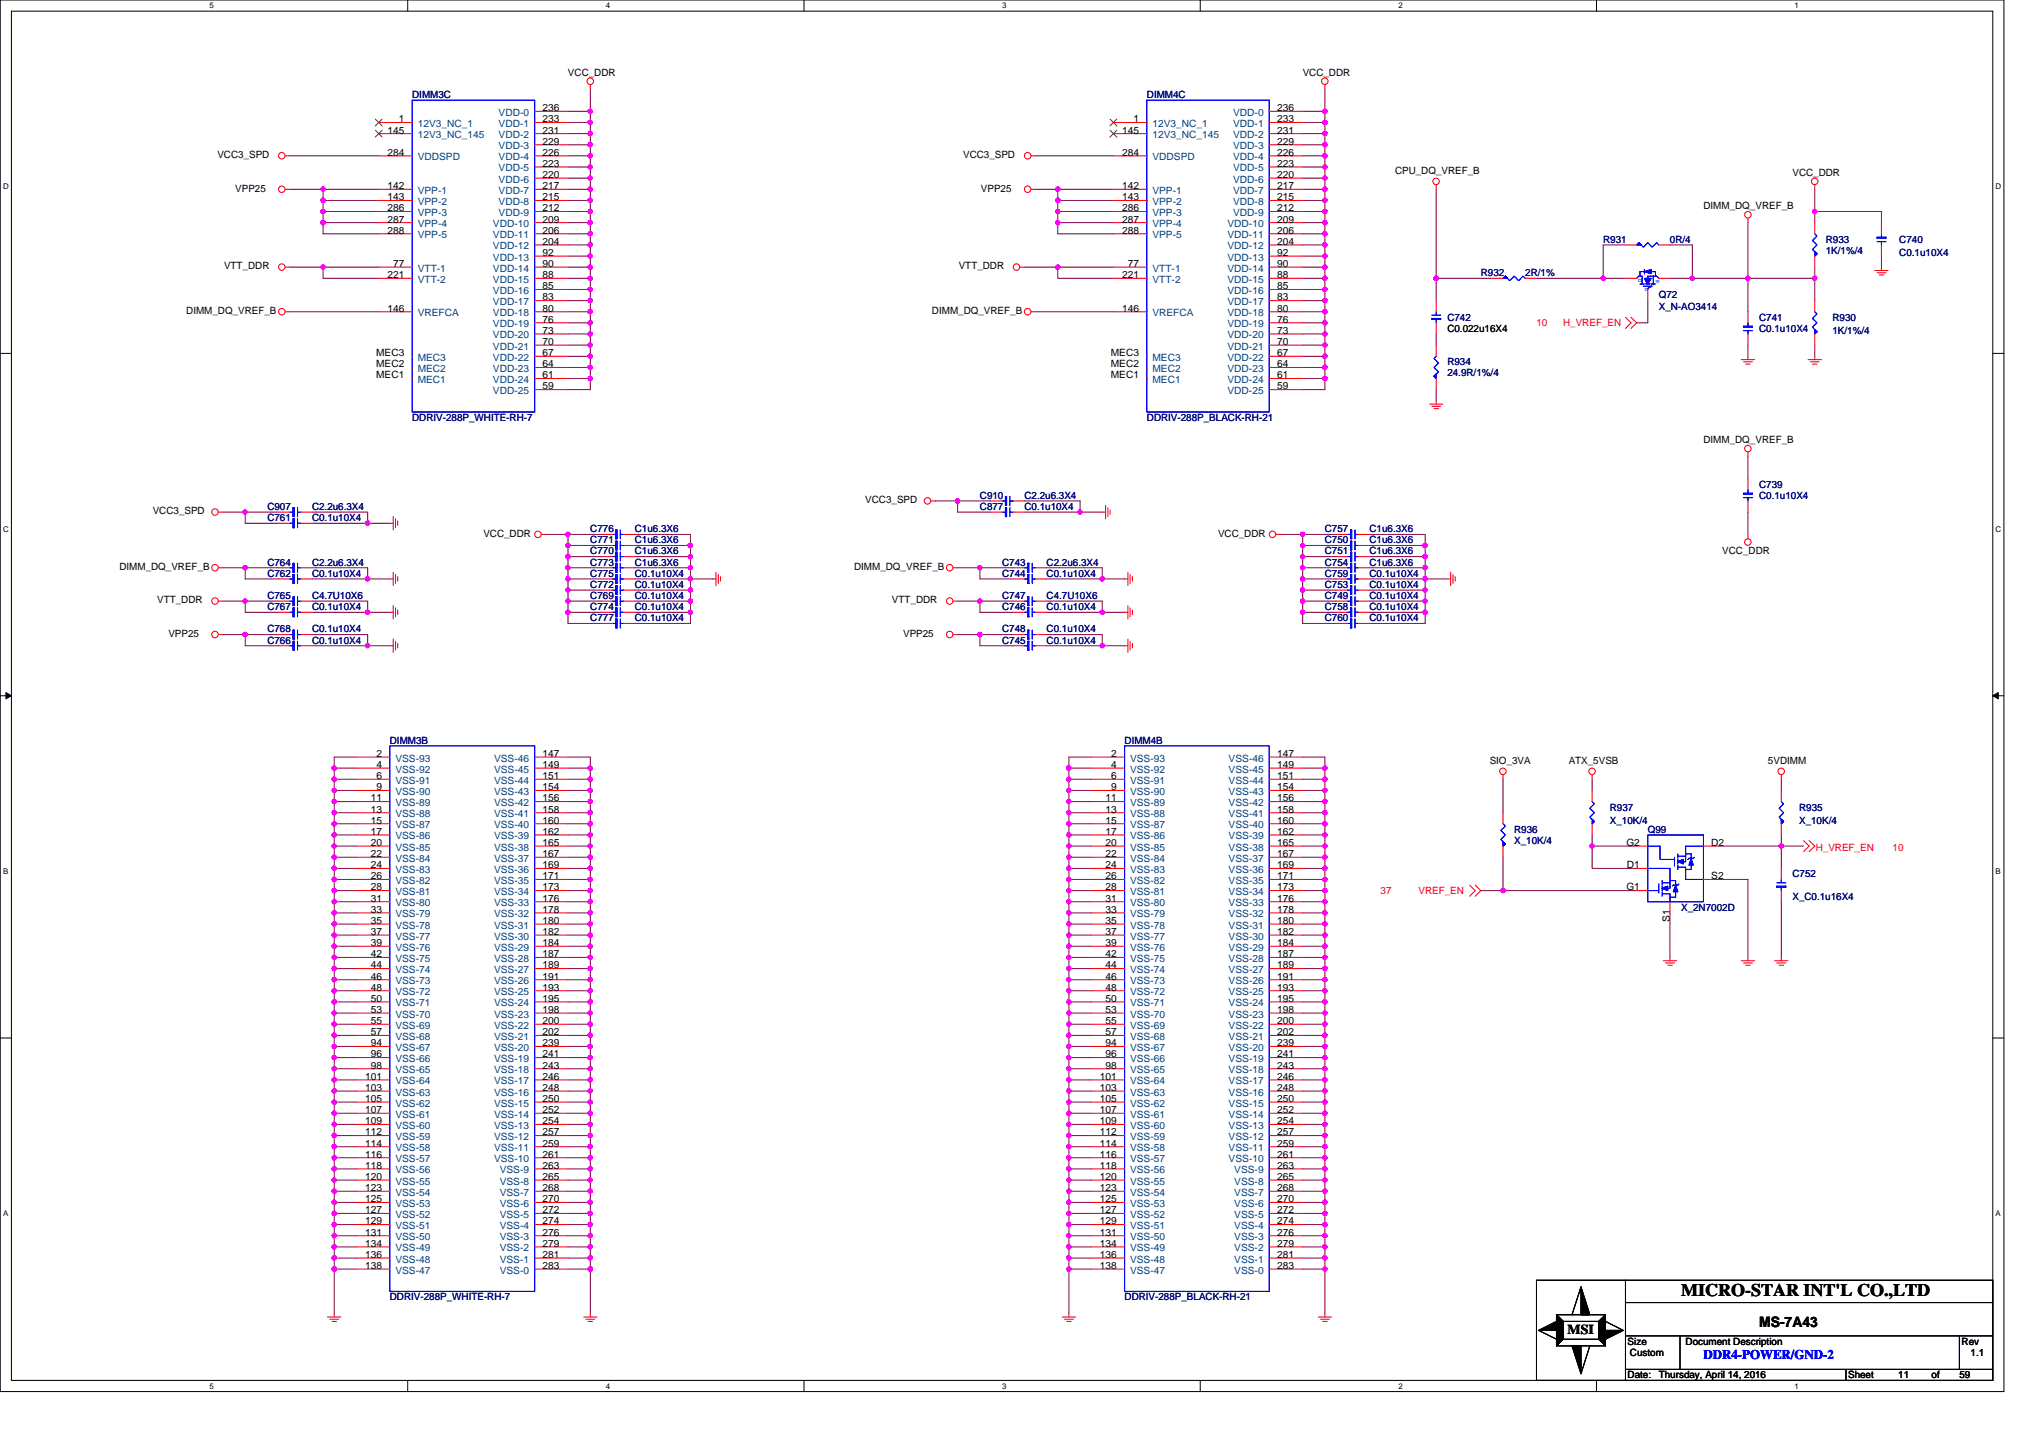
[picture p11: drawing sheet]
<svg xmlns="http://www.w3.org/2000/svg" width="297mm" height="210mm" viewBox="0 0 297 210" stroke-linecap="round" stroke-linejoin="round" font-family="sans-serif">
<defs><g id="words">
<text font-size="2.6" x="245.5" y="189.3">MICRO-STAR INT'L CO.,LTD</text>
<text font-size="2.1" x="256.9" y="193.8">MS-7A43</text>
<text font-size="2" x="228.9" y="194.8">MSI</text>
<text font-size="1.9" fill="#00f" x="248.8" y="198.5">DDR4-POWER/GND-2</text>
<g font-size="1.5">
<text x="82.9" y="11.1">VCC_DDR</text>
<text x="190.2" y="11.1">VCC_DDR</text>
<text x="58.2" y="17.9">1</text>
<text x="79.2" y="16.2">236</text>
<text x="79.2" y="17.9">233</text>
<text x="165.5" y="17.9">1</text>
<text x="186.5" y="16.2">236</text>
<text x="186.5" y="17.9">233</text>
<text x="31.7" y="23.1">VCC3_SPD</text>
<text x="56.6" y="19.5">145</text>
<text x="56.6" y="22.7">284</text>
<text x="79.2" y="19.5">231</text>
<text x="79.2" y="21.1">229</text>
<text x="79.2" y="22.7">226</text>
<text x="140.6" y="23.1">VCC3_SPD</text>
<text x="163.9" y="19.5">145</text>
<text x="163.9" y="22.7">284</text>
<text x="186.5" y="19.5">231</text>
<text x="186.5" y="21.1">229</text>
<text x="186.5" y="22.7">226</text>
<text x="34.4" y="28">VPP25</text>
<text x="56.6" y="29.3">143</text>
<text x="56.6" y="27.6">142</text>
<text x="79.2" y="24.4">223</text>
<text x="79.2" y="26">220</text>
<text x="79.2" y="27.6">217</text>
<text x="79.2" y="29.3">215</text>
<text x="143.3" y="28">VPP25</text>
<text x="163.9" y="29.3">143</text>
<text x="163.9" y="27.6">142</text>
<text x="186.5" y="24.4">223</text>
<text x="186.5" y="26">220</text>
<text x="186.5" y="27.6">217</text>
<text x="186.5" y="29.3">215</text>
<text x="203.7" y="25.4">CPU_DQ_VREF_B</text>
<text x="261.8" y="25.7">VCC_DDR</text>
<text x="56.6" y="32.5">287</text>
<text x="56.6" y="30.9">286</text>
<text x="56.6" y="34.1">288</text>
<text x="79.2" y="32.5">209</text>
<text x="79.2" y="34.1">206</text>
<text x="79.2" y="35.8">204</text>
<text x="79.2" y="30.9">212</text>
<text x="163.9" y="32.5">287</text>
<text x="163.9" y="30.9">286</text>
<text x="163.9" y="34.1">288</text>
<text x="186.5" y="32.5">209</text>
<text x="186.5" y="34.1">206</text>
<text x="186.5" y="35.8">204</text>
<text x="186.5" y="30.9">212</text>
<text x="248.8" y="30.6">DIMM_DQ_VREF_B</text>
<text x="32.7" y="39.3">VTT_DDR</text>
<text x="56.6" y="40.6">221</text>
<text x="57.4" y="39">77</text>
<text x="79.2" y="37.4">92</text>
<text x="79.2" y="39">90</text>
<text x="79.2" y="40.6">88</text>
<text x="140" y="39.3">VTT_DDR</text>
<text x="163.9" y="40.6">221</text>
<text x="164.7" y="39">77</text>
<text x="186.5" y="37.4">92</text>
<text x="186.5" y="39">90</text>
<text x="186.5" y="40.6">88</text>
<text x="27.2" y="45.9">DIMM_DQ_VREF_B</text>
<text x="56.6" y="45.5">146</text>
<text x="79.2" y="42.2">85</text>
<text x="79.2" y="43.9">83</text>
<text x="79.2" y="45.5">80</text>
<text x="79.2" y="47.1">76</text>
<text x="136.1" y="45.9">DIMM_DQ_VREF_B</text>
<text x="163.9" y="45.5">146</text>
<text x="186.5" y="42.2">85</text>
<text x="186.5" y="43.9">83</text>
<text x="186.5" y="45.5">80</text>
<text x="186.5" y="47.1">76</text>
<text x="54.9" y="53.6">MEC2</text>
<text x="54.9" y="52">MEC3</text>
<text x="79.2" y="48.7">73</text>
<text x="79.2" y="50.4">70</text>
<text x="79.2" y="52">67</text>
<text x="79.2" y="53.6">64</text>
<text x="162.2" y="53.6">MEC2</text>
<text x="162.2" y="52">MEC3</text>
<text x="186.5" y="48.7">73</text>
<text x="186.5" y="50.4">70</text>
<text x="186.5" y="52">67</text>
<text x="186.5" y="53.6">64</text>
<text x="211.4" y="48.4">C0.022u16X4</text>
<text x="54.9" y="55.2">MEC1</text>
<text x="79.2" y="55.2">61</text>
<text x="79.2" y="56.9">59</text>
<text x="162.2" y="55.2">MEC1</text>
<text x="186.5" y="55.2">61</text>
<text x="186.5" y="56.9">59</text>
<text x="248.8" y="64.7">DIMM_DQ_VREF_B</text>
<text x="22.3" y="75.1">VCC3_SPD</text>
<text x="126.4" y="73.5">VCC3_SPD</text>
<text x="17.4" y="83.2">DIMM_DQ_VREF_B</text>
<text x="70.6" y="78.4">VCC_DDR</text>
<text x="124.7" y="83.2">DIMM_DQ_VREF_B</text>
<text x="177.9" y="78.4">VCC_DDR</text>
<text x="251.5" y="81">VCC_DDR</text>
<text x="23" y="88.1">VTT_DDR</text>
<text x="130.3" y="88.1">VTT_DDR</text>
<text x="24.6" y="93">VPP25</text>
<text x="131.9" y="93">VPP25</text>
<text x="55" y="113.8">6</text>
<text x="55" y="112.1">4</text>
<text x="55" y="110.5">2</text>
<text x="79.2" y="113.8">151</text>
<text x="79.2" y="112.1">149</text>
<text x="79.2" y="110.5">147</text>
<text x="162.3" y="113.8">6</text>
<text x="162.3" y="112.1">4</text>
<text x="162.3" y="110.5">2</text>
<text x="186.5" y="113.8">151</text>
<text x="186.5" y="112.1">149</text>
<text x="186.5" y="110.5">147</text>
<text x="217.5" y="111.5">SIO_3VA</text>
<text x="229.1" y="111.5">ATX_5VSB</text>
<text x="258.2" y="111.5">5VDIMM</text>
<text x="54.1" y="118.7">13</text>
<text x="54.1" y="117">11</text>
<text x="55" y="115.4">9</text>
<text x="79.2" y="118.7">158</text>
<text x="79.2" y="117">156</text>
<text x="79.2" y="115.4">154</text>
<text x="161.4" y="118.7">13</text>
<text x="161.4" y="117">11</text>
<text x="162.3" y="115.4">9</text>
<text x="186.5" y="118.7">158</text>
<text x="186.5" y="117">156</text>
<text x="186.5" y="115.4">154</text>
<text x="54.1" y="125.2">22</text>
<text x="54.1" y="123.5">20</text>
<text x="54.1" y="121.9">17</text>
<text x="54.1" y="120.3">15</text>
<text x="79.2" y="125.2">167</text>
<text x="79.2" y="123.5">165</text>
<text x="79.2" y="121.9">162</text>
<text x="79.2" y="120.3">160</text>
<text x="161.4" y="125.2">22</text>
<text x="161.4" y="123.5">20</text>
<text x="161.4" y="121.9">17</text>
<text x="161.4" y="120.3">15</text>
<text x="186.5" y="125.2">167</text>
<text x="186.5" y="123.5">165</text>
<text x="186.5" y="121.9">162</text>
<text x="186.5" y="120.3">160</text>
<text x="237.5" y="123.5">G2</text>
<text x="249.9" y="123.5">D2</text>
<text x="54.1" y="131.7">31</text>
<text x="54.1" y="130">28</text>
<text x="54.1" y="128.4">26</text>
<text x="54.1" y="126.8">24</text>
<text x="79.2" y="131.7">176</text>
<text x="79.2" y="130">173</text>
<text x="79.2" y="128.4">171</text>
<text x="79.2" y="126.8">169</text>
<text x="161.4" y="131.7">31</text>
<text x="161.4" y="130">28</text>
<text x="161.4" y="128.4">26</text>
<text x="161.4" y="126.8">24</text>
<text x="186.5" y="131.7">176</text>
<text x="186.5" y="130">173</text>
<text x="186.5" y="128.4">171</text>
<text x="186.5" y="126.8">169</text>
<text x="237.5" y="130">G1</text>
<text x="237.6" y="126.8">D1</text>
<text x="249.9" y="128.4">S2</text>
<text x="54.1" y="136.5">37</text>
<text x="54.1" y="134.9">35</text>
<text x="54.1" y="133.3">33</text>
<text x="79.2" y="136.5">182</text>
<text x="79.2" y="134.9">180</text>
<text x="79.2" y="133.3">178</text>
<text x="161.4" y="136.5">37</text>
<text x="161.4" y="134.9">35</text>
<text x="161.4" y="133.3">33</text>
<text x="186.5" y="136.5">182</text>
<text x="186.5" y="134.9">180</text>
<text x="186.5" y="133.3">178</text>
<text x="243.9" y="134.6" transform="rotate(-90 243.9 134.6)">S1</text>
<text x="54.1" y="141.4">44</text>
<text x="54.1" y="139.8">42</text>
<text x="54.1" y="138.2">39</text>
<text x="54.1" y="143">46</text>
<text x="79.2" y="143">191</text>
<text x="79.2" y="141.4">189</text>
<text x="79.2" y="139.8">187</text>
<text x="79.2" y="138.2">184</text>
<text x="161.4" y="141.4">44</text>
<text x="161.4" y="139.8">42</text>
<text x="161.4" y="138.2">39</text>
<text x="161.4" y="143">46</text>
<text x="186.5" y="143">191</text>
<text x="186.5" y="141.4">189</text>
<text x="186.5" y="139.8">187</text>
<text x="186.5" y="138.2">184</text>
<text x="54.1" y="149.5">55</text>
<text x="54.1" y="147.9">53</text>
<text x="54.1" y="146.3">50</text>
<text x="54.1" y="144.7">48</text>
<text x="79.2" y="149.5">200</text>
<text x="79.2" y="147.9">198</text>
<text x="79.2" y="146.3">195</text>
<text x="79.2" y="144.7">193</text>
<text x="161.4" y="149.5">55</text>
<text x="161.4" y="147.9">53</text>
<text x="161.4" y="146.3">50</text>
<text x="161.4" y="144.7">48</text>
<text x="186.5" y="149.5">200</text>
<text x="186.5" y="147.9">198</text>
<text x="186.5" y="146.3">195</text>
<text x="186.5" y="144.7">193</text>
<text x="54.1" y="154.4">96</text>
<text x="54.1" y="152.8">94</text>
<text x="54.1" y="151.2">57</text>
<text x="79.2" y="154.4">241</text>
<text x="79.2" y="152.8">239</text>
<text x="79.2" y="151.2">202</text>
<text x="161.4" y="154.4">96</text>
<text x="161.4" y="152.8">94</text>
<text x="161.4" y="151.2">57</text>
<text x="186.5" y="154.4">241</text>
<text x="186.5" y="152.8">239</text>
<text x="186.5" y="151.2">202</text>
<text x="53.3" y="160.9">105</text>
<text x="53.3" y="159.3">103</text>
<text x="53.3" y="157.7">101</text>
<text x="54.1" y="156">98</text>
<text x="79.2" y="160.9">250</text>
<text x="79.2" y="159.3">248</text>
<text x="79.2" y="157.7">246</text>
<text x="79.2" y="156">243</text>
<text x="160.6" y="160.9">105</text>
<text x="160.6" y="159.3">103</text>
<text x="160.6" y="157.7">101</text>
<text x="161.4" y="156">98</text>
<text x="186.5" y="160.9">250</text>
<text x="186.5" y="159.3">248</text>
<text x="186.5" y="157.7">246</text>
<text x="186.5" y="156">243</text>
<text x="53.3" y="167.4">114</text>
<text x="53.3" y="165.8">112</text>
<text x="53.3" y="164.2">109</text>
<text x="53.3" y="162.5">107</text>
<text x="79.2" y="167.4">259</text>
<text x="79.2" y="165.8">257</text>
<text x="79.2" y="164.2">254</text>
<text x="79.2" y="162.5">252</text>
<text x="160.6" y="167.4">114</text>
<text x="160.6" y="165.8">112</text>
<text x="160.6" y="164.2">109</text>
<text x="160.6" y="162.5">107</text>
<text x="186.5" y="167.4">259</text>
<text x="186.5" y="165.8">257</text>
<text x="186.5" y="164.2">254</text>
<text x="186.5" y="162.5">252</text>
<text x="53.3" y="173.9">123</text>
<text x="53.3" y="172.3">120</text>
<text x="53.3" y="170.7">118</text>
<text x="53.3" y="169">116</text>
<text x="79.2" y="169">261</text>
<text x="79.2" y="173.9">268</text>
<text x="79.2" y="172.3">265</text>
<text x="79.2" y="170.7">263</text>
<text x="160.6" y="173.9">123</text>
<text x="160.6" y="172.3">120</text>
<text x="160.6" y="170.7">118</text>
<text x="160.6" y="169">116</text>
<text x="186.5" y="169">261</text>
<text x="186.5" y="173.9">268</text>
<text x="186.5" y="172.3">265</text>
<text x="186.5" y="170.7">263</text>
<text x="53.3" y="178.8">129</text>
<text x="53.3" y="177.2">127</text>
<text x="53.3" y="175.6">125</text>
<text x="79.2" y="178.8">274</text>
<text x="79.2" y="177.2">272</text>
<text x="79.2" y="175.6">270</text>
<text x="160.6" y="178.8">129</text>
<text x="160.6" y="177.2">127</text>
<text x="160.6" y="175.6">125</text>
<text x="186.5" y="178.8">274</text>
<text x="186.5" y="177.2">272</text>
<text x="186.5" y="175.6">270</text>
<text x="53.3" y="185.3">138</text>
<text x="53.3" y="183.7">136</text>
<text x="53.3" y="182.1">134</text>
<text x="53.3" y="180.4">131</text>
<text x="79.2" y="185.3">283</text>
<text x="79.2" y="183.7">281</text>
<text x="79.2" y="182.1">279</text>
<text x="79.2" y="180.4">276</text>
<text x="160.6" y="185.3">138</text>
<text x="160.6" y="183.7">136</text>
<text x="160.6" y="182.1">134</text>
<text x="160.6" y="180.4">131</text>
<text x="186.5" y="185.3">283</text>
<text x="186.5" y="183.7">281</text>
<text x="186.5" y="182.1">279</text>
<text x="186.5" y="180.4">276</text>
<text x="237.7" y="196.4">Size</text>
<text x="246.2" y="196.4">Document Description</text>
<text x="286.5" y="196.4">Rev</text>
<text x="237.7" y="201.3">Date:</text>
<text x="238" y="198">Custom</text>
<text x="242.2" y="201.3">Thursday, April 14, 2016</text>
<text x="269.9" y="201.3">Sheet</text>
<text x="277.2" y="201.3">11</text>
<text x="282.1" y="201.3">of</text>
<text x="286.1" y="201.3">59</text>
<text x="287.8" y="198">1.1</text>
</g>
<g font-size="1.5" fill="#000080">
<text x="60.2" y="14.3">DIMM3C</text>
<text x="167.5" y="14.3">DIMM4C</text>
<text x="234.1" y="35.5">R931</text>
<text x="243.9" y="35.5">0R/4</text>
<text x="266.6" y="35.5">R933</text>
<text x="277.4" y="35.5">C740</text>
<text x="216.3" y="40.3">R932</text>
<text x="222.8" y="40.3">2R/1%</text>
<text x="266.6" y="37.1">1K/1%/4</text>
<text x="277.4" y="37.4">C0.1u10X4</text>
<text x="211.4" y="46.8">C742</text>
<text x="242.2" y="43.6">Q72</text>
<text x="242.2" y="45.2">X_N-AO3414</text>
<text x="256.9" y="46.8">C741</text>
<text x="267.6" y="46.8">R930</text>
<text x="211.4" y="53.3">R934</text>
<text x="256.9" y="48.4">C0.1u10X4</text>
<text x="267.6" y="48.8">1K/1%/4</text>
<text x="211.4" y="55">24.9R/1%/4</text>
<text x="60.2" y="61.5">DDRIV-288P_WHITE-RH-7</text>
<text x="167.5" y="61.5">DDRIV-288P_BLACK-RH-21</text>
<text x="256.9" y="71.2">C739</text>
<text x="39" y="74.5">C907</text>
<text x="39" y="76.1">C761</text>
<text x="45.6" y="74.5">C2.2u6.3X4</text>
<text x="45.6" y="76.1">C0.1u10X4</text>
<text x="86.2" y="77.7">C776</text>
<text x="92.7" y="77.7">C1u6.3X6</text>
<text x="143.1" y="74.5">C877</text>
<text x="143.1" y="72.8">C910</text>
<text x="149.6" y="74.5">C0.1u10X4</text>
<text x="149.6" y="72.8">C2.2u6.3X4</text>
<text x="193.5" y="77.7">C757</text>
<text x="200" y="77.7">C1u6.3X6</text>
<text x="256.9" y="72.8">C0.1u10X4</text>
<text x="39" y="82.6">C764</text>
<text x="45.6" y="82.6">C2.2u6.3X4</text>
<text x="86.2" y="79.4">C771</text>
<text x="86.2" y="82.6">C773</text>
<text x="86.2" y="81">C770</text>
<text x="92.7" y="79.4">C1u6.3X6</text>
<text x="92.7" y="82.6">C1u6.3X6</text>
<text x="92.7" y="81">C1u6.3X6</text>
<text x="146.3" y="82.6">C743</text>
<text x="152.8" y="82.6">C2.2u6.3X4</text>
<text x="193.5" y="79.4">C750</text>
<text x="193.5" y="82.6">C754</text>
<text x="193.5" y="81">C751</text>
<text x="200" y="79.4">C1u6.3X6</text>
<text x="200" y="82.6">C1u6.3X6</text>
<text x="200" y="81">C1u6.3X6</text>
<text x="39" y="87.5">C765</text>
<text x="39" y="89.1">C767</text>
<text x="39" y="84.2">C762</text>
<text x="45.6" y="87.5">C4.7U10X6</text>
<text x="45.6" y="89.1">C0.1u10X4</text>
<text x="45.6" y="84.2">C0.1u10X4</text>
<text x="86.2" y="85.9">C772</text>
<text x="86.2" y="89.1">C774</text>
<text x="86.2" y="87.5">C769</text>
<text x="86.2" y="84.2">C775</text>
<text x="92.7" y="85.9">C0.1u10X4</text>
<text x="92.7" y="89.1">C0.1u10X4</text>
<text x="92.7" y="87.5">C0.1u10X4</text>
<text x="92.7" y="84.2">C0.1u10X4</text>
<text x="146.3" y="84.2">C744</text>
<text x="146.3" y="89.1">C746</text>
<text x="146.3" y="87.5">C747</text>
<text x="152.8" y="84.2">C0.1u10X4</text>
<text x="152.8" y="89.1">C0.1u10X4</text>
<text x="152.8" y="87.5">C4.7U10X6</text>
<text x="193.5" y="87.5">C749</text>
<text x="193.5" y="84.2">C759</text>
<text x="193.5" y="85.9">C753</text>
<text x="193.5" y="89.1">C758</text>
<text x="200" y="87.5">C0.1u10X4</text>
<text x="200" y="84.2">C0.1u10X4</text>
<text x="200" y="85.9">C0.1u10X4</text>
<text x="200" y="89.1">C0.1u10X4</text>
<text x="39" y="94">C766</text>
<text x="39" y="92.4">C768</text>
<text x="45.6" y="94">C0.1u10X4</text>
<text x="45.6" y="92.4">C0.1u10X4</text>
<text x="86.2" y="90.7">C777</text>
<text x="92.7" y="90.7">C0.1u10X4</text>
<text x="146.3" y="94">C745</text>
<text x="146.3" y="92.4">C748</text>
<text x="152.8" y="94">C0.1u10X4</text>
<text x="152.8" y="92.4">C0.1u10X4</text>
<text x="193.5" y="90.7">C760</text>
<text x="200" y="90.7">C0.1u10X4</text>
<text x="56.9" y="108.6">DIMM3B</text>
<text x="164.2" y="108.6">DIMM4B</text>
<text x="235.1" y="118.4">R937</text>
<text x="262.7" y="118.4">R935</text>
<text x="221.1" y="121.6">R936</text>
<text x="221.1" y="123.2">X_10K/4</text>
<text x="235.1" y="120.3">X_10K/4</text>
<text x="240.6" y="121.6">Q99</text>
<text x="262.7" y="120.3">X_10K/4</text>
<text x="261.8" y="128.1">C752</text>
<text x="261.8" y="131.4">X_C0.1u16X4</text>
<text x="245.5" y="133">X_2N7002D</text>
<text x="56.9" y="189.9">DDRIV-288P_WHITE-RH-7</text>
<text x="164.2" y="189.9">DDRIV-288P_BLACK-RH-21</text>
</g>
<g font-size="1.5" fill="#004080">
<text x="72.8" y="16.9">VDD-0</text>
<text x="180.1" y="16.9">VDD-0</text>
<text x="61" y="18.5">12V3_NC_1</text>
<text x="61" y="20.2">12V3_NC_145</text>
<text x="61" y="23.4">VDDSPD</text>
<text x="72.8" y="18.5">VDD-1</text>
<text x="72.8" y="20.2">VDD-2</text>
<text x="72.8" y="21.8">VDD-3</text>
<text x="72.8" y="23.4">VDD-4</text>
<text x="168.3" y="18.5">12V3_NC_1</text>
<text x="168.3" y="20.2">12V3_NC_145</text>
<text x="168.3" y="23.4">VDDSPD</text>
<text x="180.1" y="18.5">VDD-1</text>
<text x="180.1" y="20.2">VDD-2</text>
<text x="180.1" y="21.8">VDD-3</text>
<text x="180.1" y="23.4">VDD-4</text>
<text x="61" y="29.9">VPP-2</text>
<text x="61" y="28.3">VPP-1</text>
<text x="72.8" y="25">VDD-5</text>
<text x="72.8" y="26.7">VDD-6</text>
<text x="72.8" y="28.3">VDD-7</text>
<text x="72.8" y="29.9">VDD-8</text>
<text x="168.3" y="29.9">VPP-2</text>
<text x="168.3" y="28.3">VPP-1</text>
<text x="180.1" y="25">VDD-5</text>
<text x="180.1" y="26.7">VDD-6</text>
<text x="180.1" y="28.3">VDD-7</text>
<text x="180.1" y="29.9">VDD-8</text>
<text x="61" y="33.2">VPP-4</text>
<text x="61" y="31.5">VPP-3</text>
<text x="61" y="34.8">VPP-5</text>
<text x="72" y="33.2">VDD-10</text>
<text x="72" y="34.8">VDD-11</text>
<text x="72.8" y="31.5">VDD-9</text>
<text x="168.3" y="33.2">VPP-4</text>
<text x="168.3" y="31.5">VPP-3</text>
<text x="168.3" y="34.8">VPP-5</text>
<text x="179.3" y="33.2">VDD-10</text>
<text x="179.3" y="34.8">VDD-11</text>
<text x="180.1" y="31.5">VDD-9</text>
<text x="61" y="41.3">VTT-2</text>
<text x="61" y="39.7">VTT-1</text>
<text x="72" y="36.4">VDD-12</text>
<text x="72" y="38.1">VDD-13</text>
<text x="72" y="39.7">VDD-14</text>
<text x="72" y="41.3">VDD-15</text>
<text x="168.3" y="41.3">VTT-2</text>
<text x="168.3" y="39.7">VTT-1</text>
<text x="179.3" y="36.4">VDD-12</text>
<text x="179.3" y="38.1">VDD-13</text>
<text x="179.3" y="39.7">VDD-14</text>
<text x="179.3" y="41.3">VDD-15</text>
<text x="61" y="46.2">VREFCA</text>
<text x="72" y="42.9">VDD-16</text>
<text x="72" y="44.6">VDD-17</text>
<text x="72" y="46.2">VDD-18</text>
<text x="72" y="47.8">VDD-19</text>
<text x="168.3" y="46.2">VREFCA</text>
<text x="179.3" y="42.9">VDD-16</text>
<text x="179.3" y="44.6">VDD-17</text>
<text x="179.3" y="46.2">VDD-18</text>
<text x="179.3" y="47.8">VDD-19</text>
<text x="61" y="52.7">MEC3</text>
<text x="72" y="49.4">VDD-20</text>
<text x="72" y="51.1">VDD-21</text>
<text x="72" y="52.7">VDD-22</text>
<text x="168.3" y="52.7">MEC3</text>
<text x="179.3" y="49.4">VDD-20</text>
<text x="179.3" y="51.1">VDD-21</text>
<text x="179.3" y="52.7">VDD-22</text>
<text x="61" y="55.9">MEC1</text>
<text x="61" y="54.3">MEC2</text>
<text x="72" y="54.3">VDD-23</text>
<text x="72" y="55.9">VDD-24</text>
<text x="72" y="57.6">VDD-25</text>
<text x="168.3" y="55.9">MEC1</text>
<text x="168.3" y="54.3">MEC2</text>
<text x="179.3" y="54.3">VDD-23</text>
<text x="179.3" y="55.9">VDD-24</text>
<text x="179.3" y="57.6">VDD-25</text>
<text x="57.7" y="112.8">VSS-92</text>
<text x="57.7" y="111.2">VSS-93</text>
<text x="72.2" y="112.8">VSS-45</text>
<text x="72.2" y="111.2">VSS-46</text>
<text x="165" y="112.8">VSS-92</text>
<text x="165" y="111.2">VSS-93</text>
<text x="179.4" y="112.8">VSS-45</text>
<text x="179.4" y="111.2">VSS-46</text>
<text x="57.7" y="119.3">VSS-88</text>
<text x="57.7" y="117.7">VSS-89</text>
<text x="57.7" y="116.1">VSS-90</text>
<text x="57.7" y="114.4">VSS-91</text>
<text x="72.2" y="119.3">VSS-41</text>
<text x="72.2" y="117.7">VSS-42</text>
<text x="72.2" y="116.1">VSS-43</text>
<text x="72.2" y="114.4">VSS-44</text>
<text x="165" y="119.3">VSS-88</text>
<text x="165" y="117.7">VSS-89</text>
<text x="165" y="116.1">VSS-90</text>
<text x="165" y="114.4">VSS-91</text>
<text x="179.4" y="119.3">VSS-41</text>
<text x="179.4" y="117.7">VSS-42</text>
<text x="179.4" y="116.1">VSS-43</text>
<text x="179.4" y="114.4">VSS-44</text>
<text x="57.7" y="125.8">VSS-84</text>
<text x="57.7" y="124.2">VSS-85</text>
<text x="57.7" y="122.6">VSS-86</text>
<text x="57.7" y="120.9">VSS-87</text>
<text x="72.2" y="125.8">VSS-37</text>
<text x="72.2" y="124.2">VSS-38</text>
<text x="72.2" y="122.6">VSS-39</text>
<text x="72.2" y="120.9">VSS-40</text>
<text x="165" y="125.8">VSS-84</text>
<text x="165" y="124.2">VSS-85</text>
<text x="165" y="122.6">VSS-86</text>
<text x="165" y="120.9">VSS-87</text>
<text x="179.4" y="125.8">VSS-37</text>
<text x="179.4" y="124.2">VSS-38</text>
<text x="179.4" y="122.6">VSS-39</text>
<text x="179.4" y="120.9">VSS-40</text>
<text x="57.7" y="130.7">VSS-81</text>
<text x="57.7" y="129.1">VSS-82</text>
<text x="57.7" y="127.5">VSS-83</text>
<text x="72.2" y="130.7">VSS-34</text>
<text x="72.2" y="129.1">VSS-35</text>
<text x="72.2" y="127.5">VSS-36</text>
<text x="165" y="130.7">VSS-81</text>
<text x="165" y="129.1">VSS-82</text>
<text x="165" y="127.5">VSS-83</text>
<text x="179.4" y="130.7">VSS-34</text>
<text x="179.4" y="129.1">VSS-35</text>
<text x="179.4" y="127.5">VSS-36</text>
<text x="57.7" y="137.2">VSS-77</text>
<text x="57.7" y="135.6">VSS-78</text>
<text x="57.7" y="134">VSS-79</text>
<text x="57.7" y="132.3">VSS-80</text>
<text x="72.2" y="137.2">VSS-30</text>
<text x="72.2" y="135.6">VSS-31</text>
<text x="72.2" y="134">VSS-32</text>
<text x="72.2" y="132.3">VSS-33</text>
<text x="165" y="137.2">VSS-77</text>
<text x="165" y="135.6">VSS-78</text>
<text x="165" y="134">VSS-79</text>
<text x="165" y="132.3">VSS-80</text>
<text x="179.4" y="137.2">VSS-30</text>
<text x="179.4" y="135.6">VSS-31</text>
<text x="179.4" y="134">VSS-32</text>
<text x="179.4" y="132.3">VSS-33</text>
<text x="57.7" y="142.1">VSS-74</text>
<text x="57.7" y="140.5">VSS-75</text>
<text x="57.7" y="138.8">VSS-76</text>
<text x="57.7" y="143.7">VSS-73</text>
<text x="72.2" y="143.7">VSS-26</text>
<text x="72.2" y="142.1">VSS-27</text>
<text x="72.2" y="140.5">VSS-28</text>
<text x="72.2" y="138.8">VSS-29</text>
<text x="165" y="142.1">VSS-74</text>
<text x="165" y="140.5">VSS-75</text>
<text x="165" y="138.8">VSS-76</text>
<text x="165" y="143.7">VSS-73</text>
<text x="179.4" y="143.7">VSS-26</text>
<text x="179.4" y="142.1">VSS-27</text>
<text x="179.4" y="140.5">VSS-28</text>
<text x="179.4" y="138.8">VSS-29</text>
<text x="57.7" y="148.6">VSS-70</text>
<text x="57.7" y="147">VSS-71</text>
<text x="57.7" y="145.3">VSS-72</text>
<text x="72.2" y="148.6">VSS-23</text>
<text x="72.2" y="147">VSS-24</text>
<text x="72.2" y="145.3">VSS-25</text>
<text x="165" y="148.6">VSS-70</text>
<text x="165" y="147">VSS-71</text>
<text x="165" y="145.3">VSS-72</text>
<text x="179.4" y="148.6">VSS-23</text>
<text x="179.4" y="147">VSS-24</text>
<text x="179.4" y="145.3">VSS-25</text>
<text x="57.7" y="155.1">VSS-66</text>
<text x="57.7" y="153.5">VSS-67</text>
<text x="57.7" y="151.8">VSS-68</text>
<text x="57.7" y="150.2">VSS-69</text>
<text x="72.2" y="155.1">VSS-19</text>
<text x="72.2" y="153.5">VSS-20</text>
<text x="72.2" y="151.8">VSS-21</text>
<text x="72.2" y="150.2">VSS-22</text>
<text x="165" y="155.1">VSS-66</text>
<text x="165" y="153.5">VSS-67</text>
<text x="165" y="151.8">VSS-68</text>
<text x="165" y="150.2">VSS-69</text>
<text x="179.4" y="155.1">VSS-19</text>
<text x="179.4" y="153.5">VSS-20</text>
<text x="179.4" y="151.8">VSS-21</text>
<text x="179.4" y="150.2">VSS-22</text>
<text x="57.7" y="161.6">VSS-62</text>
<text x="57.7" y="160">VSS-63</text>
<text x="57.7" y="158.3">VSS-64</text>
<text x="57.7" y="156.7">VSS-65</text>
<text x="72.2" y="161.6">VSS-15</text>
<text x="72.2" y="160">VSS-16</text>
<text x="72.2" y="158.3">VSS-17</text>
<text x="72.2" y="156.7">VSS-18</text>
<text x="165" y="161.6">VSS-62</text>
<text x="165" y="160">VSS-63</text>
<text x="165" y="158.3">VSS-64</text>
<text x="165" y="156.7">VSS-65</text>
<text x="179.4" y="161.6">VSS-15</text>
<text x="179.4" y="160">VSS-16</text>
<text x="179.4" y="158.3">VSS-17</text>
<text x="179.4" y="156.7">VSS-18</text>
<text x="57.7" y="166.5">VSS-59</text>
<text x="57.7" y="164.8">VSS-60</text>
<text x="57.7" y="163.2">VSS-61</text>
<text x="72.2" y="166.5">VSS-12</text>
<text x="72.2" y="164.8">VSS-13</text>
<text x="72.2" y="163.2">VSS-14</text>
<text x="165" y="166.5">VSS-59</text>
<text x="165" y="164.8">VSS-60</text>
<text x="165" y="163.2">VSS-61</text>
<text x="179.4" y="166.5">VSS-12</text>
<text x="179.4" y="164.8">VSS-13</text>
<text x="179.4" y="163.2">VSS-14</text>
<text x="57.7" y="173">VSS-55</text>
<text x="57.7" y="171.3">VSS-56</text>
<text x="57.7" y="169.7">VSS-57</text>
<text x="57.7" y="168.1">VSS-58</text>
<text x="72.2" y="169.7">VSS-10</text>
<text x="72.2" y="168.1">VSS-11</text>
<text x="73" y="173">VSS-8</text>
<text x="73" y="171.3">VSS-9</text>
<text x="165" y="173">VSS-55</text>
<text x="165" y="171.3">VSS-56</text>
<text x="165" y="169.7">VSS-57</text>
<text x="165" y="168.1">VSS-58</text>
<text x="179.4" y="169.7">VSS-10</text>
<text x="179.4" y="168.1">VSS-11</text>
<text x="180.3" y="173">VSS-8</text>
<text x="180.3" y="171.3">VSS-9</text>
<text x="57.7" y="179.5">VSS-51</text>
<text x="57.7" y="177.8">VSS-52</text>
<text x="57.7" y="176.2">VSS-53</text>
<text x="57.7" y="174.6">VSS-54</text>
<text x="73" y="179.5">VSS-4</text>
<text x="73" y="177.8">VSS-5</text>
<text x="73" y="176.2">VSS-6</text>
<text x="73" y="174.6">VSS-7</text>
<text x="165" y="179.5">VSS-51</text>
<text x="165" y="177.8">VSS-52</text>
<text x="165" y="176.2">VSS-53</text>
<text x="165" y="174.6">VSS-54</text>
<text x="180.3" y="179.5">VSS-4</text>
<text x="180.3" y="177.8">VSS-5</text>
<text x="180.3" y="176.2">VSS-6</text>
<text x="180.3" y="174.6">VSS-7</text>
<text x="57.7" y="186">VSS-47</text>
<text x="57.7" y="184.4">VSS-48</text>
<text x="57.7" y="182.7">VSS-49</text>
<text x="57.7" y="181.1">VSS-50</text>
<text x="73" y="186">VSS-0</text>
<text x="73" y="184.4">VSS-1</text>
<text x="73" y="182.7">VSS-2</text>
<text x="73" y="181.1">VSS-3</text>
<text x="165" y="186">VSS-47</text>
<text x="165" y="184.4">VSS-48</text>
<text x="165" y="182.7">VSS-49</text>
<text x="165" y="181.1">VSS-50</text>
<text x="180.3" y="186">VSS-0</text>
<text x="180.3" y="184.4">VSS-1</text>
<text x="180.3" y="182.7">VSS-2</text>
<text x="180.3" y="181.1">VSS-3</text>
</g>
<g font-size="1.5" fill="#f00">
<text x="224.4" y="47.6">10</text>
<text x="228.3" y="47.6">H_VREF_EN</text>
<text x="265.2" y="124.2">H_VREF_EN</text>
<text x="276.4" y="124.2">10</text>
<text x="201.6" y="130.6">37</text>
<text x="207.2" y="130.6">VREF_EN</text>
</g>
<g font-size="1.2">
<text x="30.6" y="1.2">5</text>
<text x="88.5" y="1.2">4</text>
<text x="146.3" y="1.2">3</text>
<text x="204.2" y="1.2">2</text>
<text x="262.1" y="1.2">1</text>
<text x=".5" y="27.6">D</text>
<text x="291.4" y="27.6">D</text>
<text x=".5" y="77.6">C</text>
<text x="291.4" y="77.6">C</text>
<text x=".5" y="127.6">B</text>
<text x="291.4" y="127.6">B</text>
<text x=".5" y="177.6">A</text>
<text x="291.4" y="177.6">A</text>
<text x="30.6" y="202.8">5</text>
<text x="88.5" y="202.8">4</text>
<text x="146.3" y="202.8">3</text>
<text x="204.2" y="202.8">2</text>
<text x="262.1" y="202.8">1</text>
</g>
<g font-size=".8" fill="#00f">
<text x="239.7" y="41.1" transform="rotate(-90 239.7 41.1)">D</text>
<text x="242.3" y="41.3" transform="rotate(-90 242.3 41.3)">S</text>
<text x="240.7" y="42.4" transform="rotate(-90 240.7 42.4)">G</text>
</g>
</g></defs>
<path d="M0 0h292.6v203.2h-292.6zM1.7 1.6h289.3v200h-289.3z" fill="none" stroke="#000" stroke-width=".15"/>
<g fill="#fff">
<path d="M30.6 .2h.6v1.3h-.6z"/>
<path d="M30.6 201.8h.6v1.3h-.6z"/>
</g>
<path d="M59.5 0v1.6M59.5 201.6v1.6" fill="none" stroke="#000" stroke-width=".15"/>
<g fill="#fff">
<path d="M88.5 .2h.6v1.3h-.6z"/>
<path d="M88.5 201.8h.6v1.3h-.6z"/>
</g>
<path d="M117.4 0v1.6M117.4 201.6v1.6" fill="none" stroke="#000" stroke-width=".15"/>
<g fill="#fff">
<path d="M146.3 .2h.7v1.3h-.7z"/>
<path d="M146.3 201.8h.7v1.3h-.7z"/>
</g>
<path d="M175.3 0v1.6M175.3 201.6v1.6" fill="none" stroke="#000" stroke-width=".15"/>
<g fill="#fff">
<path d="M204.2 .2h.6v1.3h-.6z"/>
<path d="M204.2 201.8h.6v1.3h-.6z"/>
</g>
<path d="M233.1 0v1.6M233.1 201.6v1.6" fill="none" stroke="#000" stroke-width=".15"/>
<g fill="#fff">
<path d="M262.1 .2h.6v1.3h-.6z"/>
<path d="M262.1 201.8h.6v1.3h-.6z"/>
<path d="M.5 26.6h.8v1.3h-.8z"/>
<path d="M291.4 26.6h.9v1.3h-.9z"/>
<path d="M.5 76.6h.8v1.3h-.8z"/>
<path d="M291.4 76.6h.9v1.3h-.9z"/>
</g>
<path d="M0 51.6h1.7M291 51.6h1.6" fill="none" stroke="#000" stroke-width=".15"/>
<g fill="#fff">
<path d="M.5 126.6h.7v1.3h-.7z"/>
<path d="M291.4 126.6h.8v1.3h-.8z"/>
</g>
<path d="M0 101.6h1.7M291 101.6h1.6" fill="none" stroke="#000" stroke-width=".15"/>
<path d="M.9 101.1l.8 .5-.8 .4zM291 101.6l.8-.5v.9z" fill="#000" stroke="#000" stroke-width=".15"/>
<g fill="#fff">
<path d="M.5 176.6h.7v1.2h-.7z"/>
<path d="M291.4 176.6h.8v1.2h-.8z"/>
</g>
<g fill="none" stroke="#000" stroke-width=".15">
<path d="M0 151.6h1.7M291 151.6h1.6M224.4 186.9h66.6v14.7h-66.6zM224.7 194.3l2.6 1.3M227.3 192h7.2v4.5h-7.2zM227.3 192l1 1M228.3 193h5.2v2.6h-5.2zM228.3 195.6l-1 .9M230.9 187.9l-1.3 4.1M232.2 196.5l-1.3 4.1M233.5 195.6l1 .9M234.5 193l2.6 1.3"/>
<path d="M234.5 192l-1 1M237.4 190.2h53.6M237.4 186.9v14.7M237.4 200h53.6M237.4 195.1h53.6M245.3 195.1v4.9M269.6 200v1.6M286.1 195.1v4.9"/>
</g>
<g fill="none" stroke="#800040" stroke-width=".15">
<path d="M82.9 16.3h3.3M82.9 17.9h3.3M82.9 19.5h3.3M86.2 13v3.3M86.2 16.3v1.6M86.2 19.5v1.6M86.2 17.9v1.6M190.2 17.9h3.3M190.2 16.3h3.3M190.2 19.5h3.3M193.5 13v3.3M193.5 17.9v1.6"/>
<path d="M193.5 16.3v1.6M193.5 19.5v1.6M42.3 22.8h13M42.3 27.6h4.9M42.3 39h4.9M47.2 39h8.1M47.2 27.6h8.1M47.2 32.5h8.1M47.2 29.3h8.1M47.2 30.9h8.1M47.2 39v1.6h8.1M47.2 32.5v1.6h8.1"/>
<path d="M47.2 27.6v1.7M47.2 29.3v1.6M47.2 30.9v1.6M82.9 24.4h3.3M82.9 26h3.3M82.9 22.8h3.3M82.9 30.9h3.3M82.9 32.5h3.3M82.9 39h3.3M82.9 37.4h3.3M82.9 29.3h3.3M82.9 21.1h3.3"/>
<path d="M82.9 27.6h3.3M82.9 35.8h3.3M82.9 34.1h3.3M86.2 24.4v1.6M86.2 22.8v1.6M86.2 30.9v1.6M86.2 39v1.6M86.2 37.4v1.6M86.2 29.3v1.6M86.2 21.1v1.7M86.2 27.6v1.7M86.2 35.8v1.6"/>
<path d="M86.2 32.5v1.6M86.2 26v1.6M86.2 34.1v1.7M149.6 39h4.9M151.2 27.6h3.3M151.2 22.8h11.4M154.5 29.3v1.6M154.5 32.5v1.6h8.1M154.5 27.6v1.7M154.5 30.9v1.6M154.5 39h8.1M154.5 39v1.6h8.1"/>
<path d="M154.5 27.6h8.1M154.5 32.5h8.1M154.5 29.3h8.1M154.5 30.9h8.1M190.2 24.4h3.3M190.2 26h3.3M190.2 22.8h3.3M190.2 30.9h3.3M190.2 32.5h3.3M190.2 39h3.3M190.2 37.4h3.3M190.2 29.3h3.3"/>
<path d="M190.2 21.1h3.3M190.2 27.6h3.3M190.2 35.8h3.3M190.2 34.1h3.3M193.5 24.4v1.6M193.5 22.8v1.6M193.5 30.9v1.6M193.5 39v1.6M193.5 37.4v1.6M193.5 29.3v1.6M193.5 21.1v1.7M193.5 27.6v1.7"/>
<path d="M193.5 35.8v1.6M193.5 32.5v1.6M193.5 26v1.6M193.5 34.1v1.7M209.7 27.6v13M237.4 35.8h-3.3v4.8M243.9 35.8h3.2v4.8M255.3 32.5v8.1M265 27.6v3.3M265 39v1.6M265 30.9h9.8v1.6M265 30.9v1.6"/>
<path d="M274.8 37.4v1.6M42.3 45.5h13M82.9 48.8h3.3M82.9 50.4h3.3M82.9 42.3h3.3M82.9 43.9h3.3M82.9 40.6h3.3M82.9 47.1h3.3M82.9 55.3h3.3M82.9 45.5h3.3M82.9 53.7h3.3M82.9 52h3.3"/>
<path d="M86.2 48.8v1.6M86.2 42.3v1.6M86.2 47.1v1.7M86.2 55.3v1.6h-3.3M86.2 45.5v1.6M86.2 50.4v1.6M86.2 52v1.7M86.2 43.9v1.6M86.2 40.6v1.7M86.2 53.7v1.6M151.2 45.5h11.4M190.2 48.8h3.3"/>
<path d="M190.2 50.4h3.3M190.2 42.3h3.3M190.2 43.9h3.3M190.2 40.6h3.3M190.2 47.1h3.3M190.2 55.3h3.3M190.2 45.5h3.3M190.2 53.7h3.3M190.2 52h3.3M193.5 48.8v1.6M193.5 42.3v1.6M193.5 47.1v1.7"/>
<path d="M193.5 55.3v1.6h-3.3M193.5 45.5v1.6M193.5 50.4v1.6M193.5 52v1.7M193.5 43.9v1.6M193.5 40.6v1.7M193.5 53.7v1.6M209.7 56.9v1.6M209.7 48.8v1.6M209.7 40.6v3.3M209.7 40.6h8.2M224.4 40.6h9.7"/>
<path d="M234.1 40.6h3.3M240.6 43.9v3.2h-1.6M243.9 40.6h3.2M247.1 40.6h8.2M255.3 40.6v4.9M255.3 50.4v1.6M255.3 40.6h9.7M265 50.4v1.6M265 40.6v3.3M32.6 74.8h3.2M35.8 74.8v1.6h4.9M35.8 74.8h4.9"/>
<path d="M45.6 74.8h8.1v1.6M45.6 76.4h11.3M79.7 78h3.2M82.9 79.7v1.6M82.9 78v1.7M82.9 78h4.9M82.9 79.7h4.9M92.7 78h8.1v1.7M92.7 79.7h8.1M100.8 79.7v1.6M136.6 73.2h3.2M139.8 73.2h4.9"/>
<path d="M139.8 73.2v1.6h4.9M149.6 73.2h8.1v1.6M149.6 74.8h11.4M187 78h3.2M190.2 78h4.9M190.2 79.7h4.9M190.2 79.7v1.6M190.2 78v1.7M200 78h8.1v1.7M200 79.7h8.1M208.1 79.7v1.6M255.3 74.8v3.2"/>
<path d="M255.3 66.7v3.2M32.6 82.9h3.2M32.6 87.8h3.2M32.6 92.7h3.2M35.8 82.9v1.6h4.9M35.8 87.8v1.6h4.9M35.8 92.7v1.6h4.9M35.8 82.9h4.9M35.8 87.8h4.9M35.8 92.7h4.9M45.6 82.9h8.1v1.6M45.6 89.4h8.1"/>
<path d="M45.6 87.8h8.1v1.6M45.6 94.3h8.1M45.6 92.7h8.1v1.6M45.6 84.5h11.3M53.7 89.4h3.2M53.7 94.3h3.2M82.9 89.4v1.6h4.9M82.9 84.5v1.7M82.9 86.2v1.6M82.9 87.8v1.6M82.9 81.3v1.6M82.9 82.9v1.6"/>
<path d="M82.9 84.5h4.9M82.9 86.2h4.9M82.9 87.8h4.9M82.9 89.4h4.9M82.9 82.9h4.9M82.9 81.3h4.9M92.7 84.5h8.1M92.7 87.8h8.1M92.7 89.4h8.1M92.7 86.2h8.1M92.7 81.3h8.1M92.7 82.9h8.1"/>
<path d="M100.8 86.2v1.6M100.8 82.9v1.6M100.8 87.8v1.6M100.8 89.4v1.6h-8.1M100.8 81.3v1.6M100.8 84.5v1.7M100.8 84.5h3.3M139.8 82.9h3.3M139.8 87.8h3.3M139.8 92.7h3.3M143.1 82.9h4.9M143.1 87.8h4.9"/>
<path d="M143.1 92.7h4.9M143.1 82.9v1.6h4.9M143.1 87.8v1.6h4.9M143.1 92.7v1.6h4.9M152.8 84.5h11.4M152.8 82.9h8.2v1.6M152.8 89.4h8.2M152.8 87.8h8.2v1.6M152.8 94.3h8.2M152.8 92.7h8.2v1.6M161 89.4h3.2M161 94.3h3.2"/>
<path d="M190.2 81.3h4.9M190.2 81.3v1.6M190.2 84.5h4.9M190.2 86.2h4.9M190.2 87.8h4.9M190.2 89.4h4.9M190.2 82.9h4.9M190.2 89.4v1.6h4.9M190.2 84.5v1.7M190.2 86.2v1.6M190.2 87.8v1.6M190.2 82.9v1.6"/>
<path d="M200 86.2h8.1M200 84.5h8.1M200 87.8h8.1M200 89.4h8.1M200 81.3h8.1M200 82.9h8.1M208.1 84.5h3.3M208.1 86.2v1.6M208.1 82.9v1.6M208.1 87.8v1.6M208.1 89.4v1.6h-8.1M208.1 81.3v1.6"/>
<path d="M208.1 84.5v1.7M48.8 112.2v1.6M48.8 115.4v1.7M48.8 118.7v1.6M48.8 117.1v1.6M48.8 113.8v1.6M48.8 118.7h3.3M48.8 113.8h3.3M48.8 112.2h3.3M48.8 115.4h3.3M48.8 117.1h3.3M52.1 110.6h-3.3v1.6"/>
<path d="M82.9 110.6h3.3v1.6M82.9 112.2h3.3M82.9 113.8h3.3M82.9 117.1h3.3M82.9 118.7h3.3M82.9 115.4h3.3M86.2 112.2v1.6M86.2 117.1v1.6M86.2 113.8v1.6M86.2 118.7v1.6M86.2 115.4v1.7M156.1 117.1h3.3"/>
<path d="M156.1 115.4h3.3M156.1 112.2h3.3M156.1 118.7h3.3M156.1 113.8h3.3M156.1 115.4v1.7M156.1 118.7v1.6M156.1 117.1v1.6M156.1 113.8v1.6M156.1 112.2v1.6M159.4 110.6h-3.3v1.6M190.2 112.2h3.3M190.2 110.6h3.3v1.6"/>
<path d="M190.2 118.7h3.3M190.2 117.1h3.3M190.2 113.8h3.3M190.2 115.4h3.3M193.5 117.1v1.6M193.5 118.7v1.6M193.5 113.8v1.6M193.5 115.4v1.7M193.5 112.2v1.6M219.5 113.8v4.9M232.5 113.8v1.6M260.1 113.8v1.6"/>
<path d="M48.8 130v1.7M48.8 134.9v1.6M48.8 123.5v1.7M48.8 136.5v1.7M48.8 125.2v1.6M48.8 138.2v1.6M48.8 126.8v1.6M48.8 120.3v1.6M48.8 133.3v1.6M48.8 139.8v1.6M48.8 128.4v1.6M48.8 121.9v1.6"/>
<path d="M48.8 131.7v1.6M48.8 130h3.3M48.8 131.7h3.3M48.8 134.9h3.3M48.8 136.5h3.3M48.8 123.5h3.3M48.8 125.2h3.3M48.8 138.2h3.3M48.8 126.8h3.3M48.8 120.3h3.3M48.8 139.8h3.3M48.8 128.4h3.3"/>
<path d="M48.8 121.9h3.3M48.8 133.3h3.3M82.9 123.5h3.3M82.9 125.2h3.3M82.9 134.9h3.3M82.9 136.5h3.3M82.9 139.8h3.3M82.9 121.9h3.3M82.9 126.8h3.3M82.9 138.2h3.3M82.9 120.3h3.3M82.9 128.4h3.3"/>
<path d="M82.9 130h3.3M82.9 131.7h3.3M82.9 133.3h3.3M86.2 123.5v1.7M86.2 134.9v1.6M86.2 139.8v1.6M86.2 121.9v1.6M86.2 125.2v1.6M86.2 136.5v1.7M86.2 126.8v1.6M86.2 130v1.7M86.2 138.2v1.6"/>
<path d="M86.2 131.7v1.6M86.2 128.4v1.6M86.2 133.3v1.6M86.2 120.3v1.6M156.1 131.7h3.3M156.1 130h3.3M156.1 125.2h3.3M156.1 123.5h3.3M156.1 136.5h3.3M156.1 134.9h3.3M156.1 120.3h3.3M156.1 126.8h3.3"/>
<path d="M156.1 138.2h3.3M156.1 133.3h3.3M156.1 121.9h3.3M156.1 128.4h3.3M156.1 139.8h3.3M156.1 123.5v1.7M156.1 134.9v1.6M156.1 130v1.7M156.1 125.2v1.6M156.1 136.5v1.7M156.1 126.8v1.6M156.1 138.2v1.6"/>
<path d="M156.1 133.3v1.6M156.1 120.3v1.6M156.1 121.9v1.6M156.1 128.4v1.6M156.1 139.8v1.6M156.1 131.7v1.6M190.2 134.9h3.3M190.2 125.2h3.3M190.2 123.5h3.3M190.2 121.9h3.3M190.2 139.8h3.3M190.2 136.5h3.3"/>
<path d="M190.2 138.2h3.3M190.2 126.8h3.3M190.2 131.7h3.3M190.2 130h3.3M190.2 128.4h3.3M190.2 120.3h3.3M190.2 133.3h3.3M193.5 134.9v1.6M193.5 123.5v1.7M193.5 136.5v1.7M193.5 125.2v1.6M193.5 121.9v1.6"/>
<path d="M193.5 139.8v1.6M193.5 126.8v1.6M193.5 131.7v1.6M193.5 138.2v1.6M193.5 130v1.7M193.5 133.3v1.6M193.5 128.4v1.6M193.5 120.3v1.6M216.3 130h3.2M219.5 125.2v4.8M219.5 130h19.5M232.5 121.9v1.6h6.5"/>
<path d="M232.5 123.5v3.3h6.5M243.9 133.3v6.5M250.4 123.5h9.7M250.4 128.4h4.9v11.4M260.1 121.9v1.6M260.1 123.5h3.3M260.1 123.5v3.3M260.1 131.7v8.1M48.8 147.9v1.7M48.8 141.4v1.7M48.8 149.6v1.6M48.8 151.2v1.6"/>
<path d="M48.8 143.1v1.6M48.8 152.8v1.6M48.8 144.7v1.6M48.8 157.7v1.6M48.8 154.4v1.7M48.8 146.3v1.6M48.8 159.3v1.6M48.8 156.1v1.6M48.8 151.2h3.3M48.8 152.8h3.3M48.8 144.7h3.3M48.8 154.4h3.3"/>
<path d="M48.8 146.3h3.3M48.8 157.7h3.3M48.8 159.3h3.3M48.8 156.1h3.3M48.8 147.9h3.3M48.8 149.6h3.3M48.8 141.4h3.3M48.8 143.1h3.3M82.9 149.6h3.3M82.9 151.2h3.3M82.9 141.4h3.3M82.9 154.4h3.3"/>
<path d="M82.9 156.1h3.3M82.9 152.8h3.3M82.9 143.1h3.3M82.9 157.7h3.3M82.9 144.7h3.3M82.9 146.3h3.3M82.9 147.9h3.3M82.9 159.3h3.3M86.2 149.6v1.6M86.2 154.4v1.7M86.2 151.2v1.6M86.2 141.4v1.7"/>
<path d="M86.2 156.1v1.6M86.2 143.1v1.6M86.2 146.3v1.6M86.2 157.7v1.6M86.2 144.7v1.6M86.2 147.9v1.7M86.2 159.3v1.6M86.2 152.8v1.6M156.1 143.1h3.3M156.1 141.4h3.3M156.1 149.6h3.3M156.1 147.9h3.3"/>
<path d="M156.1 152.8h3.3M156.1 151.2h3.3M156.1 154.4h3.3M156.1 144.7h3.3M156.1 159.3h3.3M156.1 157.7h3.3M156.1 146.3h3.3M156.1 156.1h3.3M156.1 147.9v1.7M156.1 141.4v1.7M156.1 143.1v1.6M156.1 151.2v1.6"/>
<path d="M156.1 149.6v1.6M156.1 144.7v1.6M156.1 152.8v1.6M156.1 154.4v1.7M156.1 157.7v1.6M156.1 159.3v1.6M156.1 146.3v1.6M156.1 156.1v1.6M190.2 156.1h3.3M190.2 154.4h3.3M190.2 141.4h3.3M190.2 151.2h3.3"/>
<path d="M190.2 149.6h3.3M190.2 143.1h3.3M190.2 152.8h3.3M190.2 157.7h3.3M190.2 159.3h3.3M190.2 147.9h3.3M190.2 146.3h3.3M190.2 144.7h3.3M193.5 149.6v1.6M193.5 154.4v1.7M193.5 156.1v1.6M193.5 141.4v1.7"/>
<path d="M193.5 151.2v1.6M193.5 143.1v1.6M193.5 144.7v1.6M193.5 157.7v1.6M193.5 146.3v1.6M193.5 152.8v1.6M193.5 159.3v1.6M193.5 147.9v1.7M48.8 169.1v1.6M48.8 160.9v1.7M48.8 164.2v1.6M48.8 177.2v1.6"/>
<path d="M48.8 170.7v1.6M48.8 162.6v1.6M48.8 165.8v1.6M48.8 178.8v1.6M48.8 172.3v1.6M48.8 173.9v1.7M48.8 167.4v1.7M48.8 175.6v1.6M48.8 170.7h3.3M48.8 160.9h3.3M48.8 162.6h3.3M48.8 164.2h3.3"/>
<path d="M48.8 165.8h3.3M48.8 177.2h3.3M48.8 178.8h3.3M48.8 172.3h3.3M48.8 167.4h3.3M48.8 173.9h3.3M48.8 175.6h3.3M48.8 169.1h3.3M82.9 172.3h3.3M82.9 173.9h3.3M82.9 178.8h3.3M82.9 169.1h3.3"/>
<path d="M82.9 170.7h3.3M82.9 177.2h3.3M82.9 175.6h3.3M82.9 162.6h3.3M82.9 164.2h3.3M82.9 165.8h3.3M82.9 167.4h3.3M82.9 160.9h3.3M86.2 172.3v1.6M86.2 178.8v1.6M86.2 169.1v1.6M86.2 177.2v1.6"/>
<path d="M86.2 173.9v1.7M86.2 170.7v1.6M86.2 175.6v1.6M86.2 162.6v1.6M86.2 165.8v1.6M86.2 164.2v1.6M86.2 160.9v1.7M86.2 167.4v1.7M156.1 170.7h3.3M156.1 169.1h3.3M156.1 172.3h3.3M156.1 178.8h3.3"/>
<path d="M156.1 177.2h3.3M156.1 165.8h3.3M156.1 164.2h3.3M156.1 162.6h3.3M156.1 160.9h3.3M156.1 167.4h3.3M156.1 173.9h3.3M156.1 175.6h3.3M156.1 177.2v1.6M156.1 164.2v1.6M156.1 160.9v1.7M156.1 169.1v1.6"/>
<path d="M156.1 162.6v1.6M156.1 170.7v1.6M156.1 172.3v1.6M156.1 178.8v1.6M156.1 165.8v1.6M156.1 173.9v1.7M156.1 167.4v1.7M156.1 175.6v1.6M190.2 178.8h3.3M190.2 173.9h3.3M190.2 172.3h3.3M190.2 177.2h3.3"/>
<path d="M190.2 170.7h3.3M190.2 169.1h3.3M190.2 175.6h3.3M190.2 164.2h3.3M190.2 162.6h3.3M190.2 167.4h3.3M190.2 165.8h3.3M190.2 160.9h3.3M193.5 177.2v1.6M193.5 169.1v1.6M193.5 178.8v1.6M193.5 172.3v1.6"/>
<path d="M193.5 173.9v1.7M193.5 175.6v1.6M193.5 170.7v1.6M193.5 162.6v1.6M193.5 160.9v1.7M193.5 164.2v1.6M193.5 165.8v1.6M193.5 167.4v1.7M48.8 183.7v1.6M48.8 180.4v1.7M48.8 182.1v1.6M48.8 185.3v6.5"/>
<path d="M48.8 180.4h3.3M48.8 182.1h3.3M48.8 183.7h3.3M48.8 185.3h3.3M82.9 180.4h3.3M82.9 182.1h3.3M82.9 183.7h3.3M82.9 185.3h3.3M86.2 182.1v1.6M86.2 180.4v1.7M86.2 185.3v6.5M86.2 183.7v1.6"/>
<path d="M156.1 180.4h3.3M156.1 182.1h3.3M156.1 185.3h3.3M156.1 183.7h3.3M156.1 183.7v1.6M156.1 180.4v1.7M156.1 182.1v1.6M156.1 185.3v6.5M190.2 180.4h3.3M190.2 183.7h3.3M190.2 182.1h3.3M190.2 185.3h3.3"/>
<path d="M193.5 182.1v1.6M193.5 180.4v1.7M193.5 185.3v6.5M193.5 183.7v1.6"/>
</g>
<g fill="#f0f" stroke="#f0f" stroke-width=".15">
<circle cx="154.5" cy="29.2" r=".32"/>
<circle cx="193.5" cy="17.9" r=".31"/>
<circle cx="193.5" cy="48.8" r=".32"/>
<circle cx="193.5" cy="24.4" r=".32"/>
<circle cx="193.5" cy="22.8" r=".32"/>
<circle cx="193.5" cy="42.3" r=".31"/>
<circle cx="193.5" cy="30.9" r=".32"/>
<circle cx="193.5" cy="39" r=".32"/>
<circle cx="193.5" cy="37.4" r=".32"/>
<circle cx="193.5" cy="47.1" r=".32"/>
<circle cx="193.5" cy="29.2" r=".32"/>
<circle cx="193.5" cy="21.1" r=".32"/>
<circle cx="193.5" cy="19.5" r=".32"/>
<circle cx="193.5" cy="45.5" r=".32"/>
<circle cx="193.5" cy="27.6" r=".32"/>
<circle cx="193.5" cy="35.7" r=".32"/>
<circle cx="193.5" cy="50.4" r=".31"/>
<circle cx="193.5" cy="52" r=".32"/>
<circle cx="193.5" cy="43.9" r=".32"/>
<circle cx="193.5" cy="32.5" r=".32"/>
<circle cx="193.5" cy="26" r=".31"/>
<circle cx="193.5" cy="40.6" r=".32"/>
<circle cx="193.5" cy="34.1" r=".31"/>
<circle cx="193.5" cy="16.3" r=".32"/>
<circle cx="193.5" cy="55.3" r=".32"/>
<circle cx="154.5" cy="39" r=".32"/>
<circle cx="154.5" cy="27.6" r=".32"/>
<circle cx="154.5" cy="32.5" r=".32"/>
<circle cx="154.5" cy="30.9" r=".32"/>
<circle cx="193.5" cy="53.6" r=".32"/>
<circle cx="209.7" cy="40.6" r=".32"/>
<circle cx="265" cy="40.6" r=".32"/>
<circle cx="255.2" cy="40.6" r=".32"/>
<circle cx="234.1" cy="40.6" r=".32"/>
<circle cx="265" cy="30.9" r=".32"/>
<circle cx="247.1" cy="40.6" r=".32"/>
<circle cx="47.2" cy="27.6" r=".32"/>
<circle cx="47.2" cy="39" r=".32"/>
<circle cx="47.2" cy="32.5" r=".32"/>
<circle cx="47.2" cy="29.2" r=".32"/>
<circle cx="47.2" cy="30.9" r=".32"/>
<circle cx="86.2" cy="48.8" r=".32"/>
<circle cx="86.2" cy="24.4" r=".32"/>
<circle cx="86.2" cy="22.8" r=".32"/>
<circle cx="86.2" cy="42.3" r=".31"/>
<circle cx="86.2" cy="30.9" r=".32"/>
<circle cx="86.2" cy="39" r=".32"/>
<circle cx="86.2" cy="37.4" r=".32"/>
<circle cx="86.2" cy="47.1" r=".32"/>
<circle cx="86.2" cy="29.2" r=".32"/>
<circle cx="86.2" cy="55.3" r=".32"/>
<circle cx="86.2" cy="21.1" r=".32"/>
<circle cx="86.2" cy="19.5" r=".32"/>
<circle cx="86.2" cy="45.5" r=".32"/>
<circle cx="86.2" cy="27.6" r=".32"/>
<circle cx="86.2" cy="35.7" r=".32"/>
<circle cx="86.2" cy="50.4" r=".31"/>
<circle cx="86.2" cy="17.9" r=".31"/>
<circle cx="86.2" cy="52" r=".32"/>
<circle cx="86.2" cy="43.9" r=".32"/>
<circle cx="86.2" cy="32.5" r=".32"/>
<circle cx="86.2" cy="26" r=".31"/>
<circle cx="86.2" cy="40.6" r=".32"/>
<circle cx="86.2" cy="34.1" r=".31"/>
<circle cx="86.2" cy="16.3" r=".32"/>
<circle cx="86.2" cy="53.6" r=".32"/>
<circle cx="48.8" cy="113.8" r=".32"/>
<circle cx="86.2" cy="113.8" r=".32"/>
<circle cx="48.8" cy="185.3" r=".32"/>
<circle cx="48.8" cy="112.2" r=".32"/>
<circle cx="48.8" cy="149.5" r=".32"/>
<circle cx="48.8" cy="117" r=".32"/>
<circle cx="48.8" cy="143" r=".32"/>
<circle cx="48.8" cy="170.7" r=".32"/>
<circle cx="48.8" cy="131.7" r=".31"/>
<circle cx="48.8" cy="136.5" r=".32"/>
<circle cx="48.8" cy="162.6" r=".32"/>
<circle cx="48.8" cy="125.2" r=".32"/>
<circle cx="48.8" cy="165.8" r=".32"/>
<circle cx="48.8" cy="178.8" r=".32"/>
<circle cx="48.8" cy="151.2" r=".32"/>
<circle cx="48.8" cy="152.8" r=".32"/>
<circle cx="48.8" cy="172.3" r=".31"/>
<circle cx="48.8" cy="144.7" r=".32"/>
<circle cx="48.8" cy="138.2" r=".32"/>
<circle cx="48.8" cy="164.2" r=".31"/>
<circle cx="48.8" cy="126.8" r=".32"/>
<circle cx="48.8" cy="167.4" r=".32"/>
<circle cx="48.8" cy="180.4" r=".31"/>
<circle cx="48.8" cy="120.3" r=".32"/>
<circle cx="48.8" cy="154.4" r=".32"/>
<circle cx="48.8" cy="173.9" r=".32"/>
<circle cx="48.8" cy="146.3" r=".32"/>
<circle cx="48.8" cy="139.8" r=".31"/>
<circle cx="48.8" cy="128.4" r=".32"/>
<circle cx="48.8" cy="159.3" r=".32"/>
<circle cx="48.8" cy="182.1" r=".32"/>
<circle cx="48.8" cy="121.9" r=".32"/>
<circle cx="48.8" cy="134.9" r=".32"/>
<circle cx="48.8" cy="175.6" r=".32"/>
<circle cx="48.8" cy="156" r=".31"/>
<circle cx="48.8" cy="147.9" r=".31"/>
<circle cx="48.8" cy="118.7" r=".32"/>
<circle cx="48.8" cy="141.4" r=".32"/>
<circle cx="48.8" cy="169.1" r=".32"/>
<circle cx="48.8" cy="130" r=".32"/>
<circle cx="48.8" cy="160.9" r=".32"/>
<circle cx="48.8" cy="183.7" r=".32"/>
<circle cx="48.8" cy="123.5" r=".31"/>
<circle cx="48.8" cy="133.3" r=".32"/>
<circle cx="48.8" cy="177.2" r=".32"/>
<circle cx="48.8" cy="115.4" r=".31"/>
<circle cx="48.8" cy="157.7" r=".32"/>
<circle cx="86.2" cy="112.2" r=".32"/>
<circle cx="86.2" cy="173.9" r=".32"/>
<circle cx="86.2" cy="180.4" r=".31"/>
<circle cx="86.2" cy="125.2" r=".32"/>
<circle cx="86.2" cy="136.5" r=".32"/>
<circle cx="86.2" cy="151.2" r=".32"/>
<circle cx="86.2" cy="170.7" r=".32"/>
<circle cx="86.2" cy="178.8" r=".32"/>
<circle cx="86.2" cy="118.7" r=".32"/>
<circle cx="86.2" cy="141.4" r=".32"/>
<circle cx="86.2" cy="156" r=".31"/>
<circle cx="86.2" cy="123.5" r=".31"/>
<circle cx="86.2" cy="175.6" r=".32"/>
<circle cx="86.2" cy="126.8" r=".32"/>
<circle cx="86.2" cy="138.2" r=".32"/>
<circle cx="86.2" cy="183.7" r=".32"/>
<circle cx="86.2" cy="152.8" r=".32"/>
<circle cx="86.2" cy="172.3" r=".31"/>
<circle cx="86.2" cy="143" r=".32"/>
<circle cx="86.2" cy="157.7" r=".32"/>
<circle cx="86.2" cy="177.2" r=".32"/>
<circle cx="86.2" cy="115.4" r=".31"/>
<circle cx="86.2" cy="120.3" r=".32"/>
<circle cx="86.2" cy="128.4" r=".32"/>
<circle cx="86.2" cy="131.7" r=".31"/>
<circle cx="86.2" cy="139.8" r=".31"/>
<circle cx="86.2" cy="164.2" r=".31"/>
<circle cx="86.2" cy="182.1" r=".32"/>
<circle cx="86.2" cy="133.3" r=".32"/>
<circle cx="86.2" cy="117" r=".32"/>
<circle cx="86.2" cy="144.7" r=".32"/>
<circle cx="86.2" cy="147.9" r=".31"/>
<circle cx="86.2" cy="159.3" r=".32"/>
<circle cx="86.2" cy="167.4" r=".32"/>
<circle cx="86.2" cy="165.8" r=".32"/>
<circle cx="86.2" cy="130" r=".32"/>
<circle cx="86.2" cy="162.6" r=".32"/>
<circle cx="86.2" cy="134.9" r=".32"/>
<circle cx="86.2" cy="146.3" r=".32"/>
<circle cx="86.2" cy="149.5" r=".32"/>
<circle cx="86.2" cy="160.9" r=".32"/>
<circle cx="86.2" cy="169.1" r=".32"/>
<circle cx="86.2" cy="121.9" r=".32"/>
<circle cx="86.2" cy="154.4" r=".32"/>
<circle cx="86.2" cy="185.3" r=".32"/>
<circle cx="156.1" cy="183.7" r=".32"/>
<circle cx="156.1" cy="115.4" r=".31"/>
<circle cx="156.1" cy="147.9" r=".31"/>
<circle cx="156.1" cy="177.2" r=".32"/>
<circle cx="156.1" cy="164.2" r=".31"/>
<circle cx="156.1" cy="123.5" r=".31"/>
<circle cx="156.1" cy="160.9" r=".32"/>
<circle cx="156.1" cy="134.9" r=".32"/>
<circle cx="156.1" cy="130" r=".32"/>
<circle cx="156.1" cy="169.1" r=".32"/>
<circle cx="156.1" cy="141.4" r=".32"/>
<circle cx="156.1" cy="125.2" r=".32"/>
<circle cx="156.1" cy="162.6" r=".32"/>
<circle cx="156.1" cy="136.5" r=".32"/>
<circle cx="156.1" cy="143" r=".32"/>
<circle cx="156.1" cy="170.7" r=".32"/>
<circle cx="156.1" cy="151.2" r=".32"/>
<circle cx="156.1" cy="149.5" r=".32"/>
<circle cx="156.1" cy="126.8" r=".32"/>
<circle cx="156.1" cy="138.2" r=".32"/>
<circle cx="156.1" cy="144.7" r=".32"/>
<circle cx="156.1" cy="172.3" r=".31"/>
<circle cx="156.1" cy="152.8" r=".32"/>
<circle cx="156.1" cy="118.7" r=".32"/>
<circle cx="156.1" cy="178.8" r=".32"/>
<circle cx="156.1" cy="165.8" r=".32"/>
<circle cx="156.1" cy="154.4" r=".32"/>
<circle cx="156.1" cy="173.9" r=".32"/>
<circle cx="156.1" cy="133.3" r=".32"/>
<circle cx="156.1" cy="120.3" r=".32"/>
<circle cx="156.1" cy="180.4" r=".31"/>
<circle cx="156.1" cy="157.7" r=".32"/>
<circle cx="156.1" cy="121.9" r=".32"/>
<circle cx="156.1" cy="182.1" r=".32"/>
<circle cx="156.1" cy="159.3" r=".32"/>
<circle cx="156.1" cy="128.4" r=".32"/>
<circle cx="156.1" cy="167.4" r=".32"/>
<circle cx="156.1" cy="139.8" r=".31"/>
<circle cx="156.1" cy="117" r=".32"/>
<circle cx="156.1" cy="146.3" r=".32"/>
<circle cx="156.1" cy="156" r=".31"/>
<circle cx="156.1" cy="113.8" r=".32"/>
<circle cx="156.1" cy="175.6" r=".32"/>
<circle cx="156.1" cy="131.7" r=".31"/>
<circle cx="156.1" cy="185.3" r=".32"/>
<circle cx="193.5" cy="177.2" r=".32"/>
<circle cx="193.5" cy="169.1" r=".32"/>
<circle cx="193.5" cy="149.5" r=".32"/>
<circle cx="193.5" cy="134.9" r=".32"/>
<circle cx="193.5" cy="123.5" r=".31"/>
<circle cx="193.5" cy="178.8" r=".32"/>
<circle cx="193.5" cy="172.3" r=".31"/>
<circle cx="193.5" cy="182.1" r=".32"/>
<circle cx="193.5" cy="136.5" r=".32"/>
<circle cx="193.5" cy="125.2" r=".32"/>
<circle cx="193.5" cy="173.9" r=".32"/>
<circle cx="193.5" cy="121.9" r=".32"/>
<circle cx="193.5" cy="154.4" r=".32"/>
<circle cx="193.5" cy="139.8" r=".31"/>
<circle cx="193.5" cy="117" r=".32"/>
<circle cx="193.5" cy="126.8" r=".32"/>
<circle cx="193.5" cy="118.7" r=".32"/>
<circle cx="193.5" cy="113.8" r=".32"/>
<circle cx="193.5" cy="175.6" r=".32"/>
<circle cx="193.5" cy="156" r=".31"/>
<circle cx="193.5" cy="141.4" r=".32"/>
<circle cx="193.5" cy="170.7" r=".32"/>
<circle cx="193.5" cy="151.2" r=".32"/>
<circle cx="193.5" cy="143" r=".32"/>
<circle cx="193.5" cy="115.4" r=".31"/>
<circle cx="193.5" cy="131.7" r=".31"/>
<circle cx="193.5" cy="180.4" r=".31"/>
<circle cx="193.5" cy="162.6" r=".32"/>
<circle cx="193.5" cy="138.2" r=".32"/>
<circle cx="193.5" cy="130" r=".32"/>
<circle cx="193.5" cy="144.7" r=".32"/>
<circle cx="193.5" cy="133.3" r=".32"/>
<circle cx="193.5" cy="160.9" r=".32"/>
<circle cx="193.5" cy="128.4" r=".32"/>
<circle cx="193.5" cy="164.2" r=".31"/>
<circle cx="193.5" cy="165.8" r=".32"/>
<circle cx="193.5" cy="157.7" r=".32"/>
<circle cx="193.5" cy="146.3" r=".32"/>
<circle cx="193.5" cy="152.8" r=".32"/>
<circle cx="193.5" cy="120.3" r=".32"/>
<circle cx="193.5" cy="167.4" r=".32"/>
<circle cx="193.5" cy="159.3" r=".32"/>
<circle cx="193.5" cy="147.9" r=".31"/>
<circle cx="193.5" cy="185.3" r=".32"/>
<circle cx="193.5" cy="183.7" r=".32"/>
<circle cx="156.1" cy="112.2" r=".32"/>
<circle cx="193.5" cy="112.2" r=".32"/>
<circle cx="143.1" cy="82.9" r=".31"/>
<circle cx="161" cy="84.5" r=".32"/>
<circle cx="143.1" cy="87.8" r=".32"/>
<circle cx="161" cy="89.4" r=".32"/>
<circle cx="143.1" cy="92.6" r=".32"/>
<circle cx="161" cy="94.3" r=".32"/>
<circle cx="208.1" cy="86.1" r=".32"/>
<circle cx="208.1" cy="84.5" r=".32"/>
<circle cx="208.1" cy="87.8" r=".32"/>
<circle cx="190.2" cy="89.4" r=".32"/>
<circle cx="208.1" cy="79.6" r=".32"/>
<circle cx="208.1" cy="81.3" r=".32"/>
<circle cx="208.1" cy="82.9" r=".31"/>
<circle cx="190.2" cy="78" r=".32"/>
<circle cx="190.2" cy="79.6" r=".32"/>
<circle cx="190.2" cy="86.1" r=".32"/>
<circle cx="190.2" cy="87.8" r=".32"/>
<circle cx="208.1" cy="89.4" r=".32"/>
<circle cx="190.2" cy="81.3" r=".32"/>
<circle cx="190.2" cy="84.5" r=".32"/>
<circle cx="190.2" cy="82.9" r=".31"/>
<circle cx="260.1" cy="123.5" r=".31"/>
<circle cx="232.5" cy="123.5" r=".31"/>
<circle cx="219.5" cy="130" r=".32"/>
<circle cx="35.8" cy="74.8" r=".31"/>
<circle cx="53.7" cy="76.4" r=".32"/>
<circle cx="35.8" cy="82.9" r=".31"/>
<circle cx="53.7" cy="84.5" r=".32"/>
<circle cx="35.8" cy="87.8" r=".32"/>
<circle cx="53.7" cy="89.4" r=".32"/>
<circle cx="35.8" cy="92.6" r=".32"/>
<circle cx="53.7" cy="94.3" r=".32"/>
<circle cx="100.8" cy="86.1" r=".32"/>
<circle cx="100.8" cy="84.5" r=".32"/>
<circle cx="100.8" cy="87.8" r=".32"/>
<circle cx="82.9" cy="89.4" r=".32"/>
<circle cx="100.8" cy="79.6" r=".32"/>
<circle cx="100.8" cy="81.3" r=".32"/>
<circle cx="100.8" cy="82.9" r=".31"/>
<circle cx="82.9" cy="78" r=".32"/>
<circle cx="82.9" cy="79.6" r=".32"/>
<circle cx="82.9" cy="86.1" r=".32"/>
<circle cx="82.9" cy="87.8" r=".32"/>
<circle cx="100.8" cy="89.4" r=".32"/>
<circle cx="82.9" cy="81.3" r=".32"/>
<circle cx="82.9" cy="84.5" r=".32"/>
<circle cx="82.9" cy="82.9" r=".31"/>
<circle cx="139.8" cy="73.1" r=".32"/>
<circle cx="157.7" cy="74.8" r=".31"/>
</g>
<g fill="none" stroke="#f00" stroke-width=".15">
<path d="M55.3 17.9h4.9M55.3 19.5h4.9M78.1 16.3h4.8M78.1 17.9h4.8M78.1 19.5h4.8M86.2 12.4v.6M162.6 17.9h4.9M162.6 19.5h4.9M185.4 16.3h4.8M185.4 17.9h4.8M185.4 19.5h4.8M193.5 12.4v.6"/>
<path d="M41.7 27.6h.6M41.7 22.8h.6M41.7 39h.6M55.3 22.8h4.9M55.3 27.6h4.9M55.3 29.3h4.9M55.3 30.9h4.9M55.3 32.5h4.9M55.3 34.1h4.9M55.3 39h4.9M78.1 35.8h4.8M78.1 21.1h4.8"/>
<path d="M78.1 22.8h4.8M78.1 24.4h4.8M78.1 26h4.8M78.1 27.6h4.8M78.1 29.3h4.8M78.1 30.9h4.8M78.1 32.5h4.8M78.1 34.1h4.8M78.1 37.4h4.8M78.1 39h4.8M148.9 39h.7M150.6 27.6h.6"/>
<path d="M150.6 22.8h.6M162.6 22.8h4.9M162.6 27.6h4.9M162.6 29.3h4.9M162.6 30.9h4.9M162.6 32.5h4.9M162.6 34.1h4.9M162.6 39h4.9M185.4 35.8h4.8M185.4 21.1h4.8M185.4 22.8h4.8M185.4 24.4h4.8"/>
<path d="M185.4 26h4.8M185.4 27.6h4.8M185.4 29.3h4.8M185.4 30.9h4.8M185.4 32.5h4.8M185.4 34.1h4.8M185.4 37.4h4.8M185.4 39h4.8M209.7 27v.6M237.4 35.8h1.6M242.2 35.8h1.7M255.3 31.9v.6"/>
<path d="M265 27v.6M265 32.5v1.6M265 37.4v1.6M273.8 39.5h1.9M274.1 39.8h1.3M274.8 39v.5M274.8 32.5v1.6M274.8 35.8v1.6M41.7 45.5h.6M55.3 40.6h4.9M55.3 45.5h4.9M60.2 55.3h.1"/>
<path d="M60.2 53.7h.1M60.2 52h.1M78.1 40.6h4.8M78.1 42.3h4.8M78.1 43.9h4.8M78.1 45.5h4.8M78.1 47.1h4.8M78.1 48.8h4.8M78.1 50.4h4.8M78.1 52h4.8M78.1 53.7h4.8M78.1 55.3h4.8"/>
<path d="M78.1 56.9h4.8M150.6 45.5h.6M162.6 40.6h4.9M162.6 45.5h4.9M167.5 55.3h.1M167.5 53.7h.1M167.5 52h.1M185.4 40.6h4.8M185.4 42.3h4.8M185.4 43.9h4.8M185.4 45.5h4.8M185.4 47.1h4.8"/>
<path d="M185.4 48.8h4.8M185.4 50.4h4.8M185.4 52h4.8M185.4 53.7h4.8M185.4 55.3h4.8M185.4 56.9h4.8M208.8 59h1.9M209.1 59.3h1.3M209.4 59.7h.7M209.7 58.5v.5M209.7 43.9v1.6M209.7 47.1v1.7"/>
<path d="M209.7 50.4v1.6M209.7 55.3v1.6M217.9 40.6h1.6M222.8 40.6h1.6M237.4 40.6h1.6M237.4 46.3l.8 .8-.8 .9M238.2 46.3l.8 .8-.8 .9M240.6 42.3v1.6M242.2 40.6h1.7M254.3 52.5h1.9M254.6 52.8h1.3M254.9 53.2h.7"/>
<path d="M255.3 52v.5M255.3 45.5v1.6M255.3 48.8v1.6M264.1 52.5h1.9M264.4 52.8h1.3M264.7 53.2h.6M265 52v.5M265 43.9v1.6M265 48.8v1.6M274.4 40.2h.7M31.9 74.8h.7M40.7 74.8h1.6"/>
<path d="M40.7 76.4h1.6M43.9 74.8h1.7M43.9 76.4h1.7M56.9 76.4h.5M57.4 75.4v2M57.8 75.8v1.3M58.1 76.1v.6M79.1 78h.6M87.8 79.7h1.6M87.8 78h1.6M91.1 79.7h1.6M91.1 78h1.6"/>
<path d="M136 73.2h.6M144.7 74.8h1.6M144.7 73.2h1.6M148 74.8h1.6M148 73.2h1.6M161 74.8h.5M161.5 73.8v2M161.8 74.1v1.3M162.1 74.5v.6M186.3 78h.7M195.1 79.7h1.6M195.1 78h1.6"/>
<path d="M198.4 79.7h1.6M198.4 78h1.6M255.3 66v.7M255.3 78v.7M255.3 69.9v1.6M255.3 73.2v1.6M31.9 92.7h.7M31.9 82.9h.7M31.9 87.8h.7M40.7 82.9h1.6M40.7 87.8h1.6M40.7 84.5h1.6"/>
<path d="M40.7 94.3h1.6M40.7 89.4h1.6M40.7 92.7h1.6M43.9 82.9h1.7M43.9 87.8h1.7M43.9 84.5h1.7M43.9 94.3h1.7M43.9 89.4h1.7M43.9 92.7h1.7M56.9 84.5h.5M56.9 89.4h.5M56.9 94.3h.5"/>
<path d="M57.4 83.6v1.9M57.4 88.4v2M57.4 93.3v2M57.8 83.9v1.3M57.8 88.8v1.3M57.8 93.6v1.3M58.1 84.2v.7M58.1 89.1v.6M58.1 94v.6M87.8 91h1.6M87.8 82.9h1.6M87.8 87.8h1.6"/>
<path d="M87.8 84.5h1.6M87.8 86.2h1.6M87.8 89.4h1.6M87.8 81.3h1.6M91.1 91h1.6M91.1 82.9h1.6M91.1 87.8h1.6M91.1 84.5h1.6M91.1 86.2h1.6M91.1 89.4h1.6M91.1 81.3h1.6M104.1 84.5h.5"/>
<path d="M104.6 83.6v1.9M104.9 83.9v1.3M105.2 84.2v.7M139.2 92.7h.6M139.2 82.9h.6M139.2 87.8h.6M148 82.9h1.6M148 87.8h1.6M148 84.5h1.6M148 94.3h1.6M148 89.4h1.6M148 92.7h1.6"/>
<path d="M151.2 82.9h1.6M151.2 87.8h1.6M151.2 84.5h1.6M151.2 94.3h1.6M151.2 89.4h1.6M151.2 92.7h1.6M164.2 84.5h.5M164.2 89.4h.5M164.2 94.3h.5M164.7 83.6v1.9M164.7 88.4v2M164.7 93.3v2"/>
<path d="M165 83.9v1.3M165 88.8v1.3M165 93.6v1.3M165.4 84.2v.7M165.4 89.1v.6M165.4 94v.6M195.1 91h1.6M195.1 82.9h1.6M195.1 87.8h1.6M195.1 84.5h1.6M195.1 86.2h1.6M195.1 89.4h1.6"/>
<path d="M195.1 81.3h1.6M198.4 91h1.6M198.4 82.9h1.6M198.4 87.8h1.6M198.4 84.5h1.6M198.4 86.2h1.6M198.4 89.4h1.6M198.4 81.3h1.6M211.4 84.5h.5M211.9 83.6v1.9M212.2 83.9v1.3M212.5 84.2v.7"/>
<path d="M52.1 118.7h4.8M52.1 117.1h4.8M52.1 115.4h4.8M52.1 113.8h4.8M52.1 112.2h4.8M52.1 110.6h4.8M78.1 118.7h4.8M78.1 117.1h4.8M78.1 115.4h4.8M78.1 113.8h4.8M78.1 112.2h4.8M78.1 110.6h4.8"/>
<path d="M159.4 118.7h4.8M159.4 117.1h4.8M159.4 115.4h4.8M159.4 113.8h4.8M159.4 112.2h4.8M159.4 110.6h4.8M185.4 118.7h4.8M185.4 117.1h4.8M185.4 115.4h4.8M185.4 113.8h4.8M185.4 112.2h4.8M185.4 110.6h4.8"/>
<path d="M219.5 118.7v1.6M219.5 113.1v.7M232.5 113.1v.7M232.5 115.4v1.7M260.1 113.1v.7M260.1 115.4v1.7M52.1 139.8h4.8M52.1 138.2h4.8M52.1 136.5h4.8M52.1 134.9h4.8M52.1 133.3h4.8M52.1 131.7h4.8"/>
<path d="M52.1 130h4.8M52.1 128.4h4.8M52.1 126.8h4.8M52.1 125.2h4.8M52.1 123.5h4.8M52.1 121.9h4.8M52.1 120.3h4.8M78.1 139.8h4.8M78.1 138.2h4.8M78.1 136.5h4.8M78.1 134.9h4.8M78.1 133.3h4.8"/>
<path d="M78.1 131.7h4.8M78.1 130h4.8M78.1 128.4h4.8M78.1 126.8h4.8M78.1 125.2h4.8M78.1 123.5h4.8M78.1 121.9h4.8M78.1 120.3h4.8M159.4 139.8h4.8M159.4 138.2h4.8M159.4 136.5h4.8M159.4 134.9h4.8"/>
<path d="M159.4 133.3h4.8M159.4 131.7h4.8M159.4 130h4.8M159.4 128.4h4.8M159.4 126.8h4.8M159.4 125.2h4.8M159.4 123.5h4.8M159.4 121.9h4.8M159.4 120.3h4.8M185.4 139.8h4.8M185.4 138.2h4.8M185.4 136.5h4.8"/>
<path d="M185.4 134.9h4.8M185.4 133.3h4.8M185.4 131.7h4.8M185.4 130h4.8M185.4 128.4h4.8M185.4 126.8h4.8M185.4 125.2h4.8M185.4 123.5h4.8M185.4 121.9h4.8M185.4 120.3h4.8M214.6 129.2l.8 .8-.8 .9M215.4 129.2l.9 .8-.9 .9"/>
<path d="M219.5 123.5v1.7M232.5 120.3v1.6M239 130h1.6M239 126.8h1.6M239 123.5h1.6M243.9 139.8v.5M243.9 131.7v1.6M248.8 128.4h1.6M248.8 123.5h1.6M255.3 139.8v.5M260.1 139.8v.5M260.1 120.3v1.6"/>
<path d="M260.1 126.8v1.6M260.1 130v1.7M263.4 122.7l.8 .8-.8 .9M264.2 122.7l.8 .8-.8 .9M52.1 159.3h4.8M52.1 157.7h4.8M52.1 156.1h4.8M52.1 154.4h4.8M52.1 152.8h4.8M52.1 151.2h4.8M52.1 149.6h4.8M52.1 147.9h4.8"/>
<path d="M52.1 146.3h4.8M52.1 144.7h4.8M52.1 143.1h4.8M52.1 141.4h4.8M78.1 159.3h4.8M78.1 157.7h4.8M78.1 156.1h4.8M78.1 154.4h4.8M78.1 152.8h4.8M78.1 151.2h4.8M78.1 149.6h4.8M78.1 147.9h4.8"/>
<path d="M78.1 146.3h4.8M78.1 144.7h4.8M78.1 143.1h4.8M78.1 141.4h4.8M159.4 159.3h4.8M159.4 157.7h4.8M159.4 156.1h4.8M159.4 154.4h4.8M159.4 152.8h4.8M159.4 151.2h4.8M159.4 149.6h4.8M159.4 147.9h4.8"/>
<path d="M159.4 146.3h4.8M159.4 144.7h4.8M159.4 143.1h4.8M159.4 141.4h4.8M185.4 159.3h4.8M185.4 157.7h4.8M185.4 156.1h4.8M185.4 154.4h4.8M185.4 152.8h4.8M185.4 151.2h4.8M185.4 149.6h4.8M185.4 147.9h4.8"/>
<path d="M185.4 146.3h4.8M185.4 144.7h4.8M185.4 143.1h4.8M185.4 141.4h4.8M242.9 140.3h2M243.2 140.6h1.3M243.6 140.9h.6M254.3 140.3h1.9M254.6 140.6h1.3M254.9 140.9h.7M259.2 140.3h1.9M259.5 140.6h1.3"/>
<path d="M259.8 140.9h.7M52.1 178.8h4.8M52.1 177.2h4.8M52.1 175.6h4.8M52.1 173.9h4.8M52.1 172.3h4.8M52.1 170.7h4.8M52.1 169.1h4.8M52.1 167.4h4.8M52.1 165.8h4.8M52.1 164.2h4.8M52.1 162.6h4.8"/>
<path d="M52.1 160.9h4.8M78.1 178.8h4.8M78.1 177.2h4.8M78.1 175.6h4.8M78.1 173.9h4.8M78.1 172.3h4.8M78.1 170.7h4.8M78.1 169.1h4.8M78.1 167.4h4.8M78.1 165.8h4.8M78.1 164.2h4.8M78.1 162.6h4.8"/>
<path d="M78.1 160.9h4.8M159.4 178.8h4.8M159.4 177.2h4.8M159.4 175.6h4.8M159.4 173.9h4.8M159.4 172.3h4.8M159.4 170.7h4.8M159.4 169.1h4.8M159.4 167.4h4.8M159.4 165.8h4.8M159.4 164.2h4.8M159.4 162.6h4.8"/>
<path d="M159.4 160.9h4.8M185.4 178.8h4.8M185.4 177.2h4.8M185.4 175.6h4.8M185.4 173.9h4.8M185.4 172.3h4.8M185.4 170.7h4.8M185.4 169.1h4.8M185.4 167.4h4.8M185.4 165.8h4.8M185.4 164.2h4.8M185.4 162.6h4.8"/>
<path d="M185.4 160.9h4.8M47.8 192.3h2M48.2 192.6h1.3M48.5 193h.6M48.8 191.8v.5M52.1 185.3h4.8M52.1 183.7h4.8M52.1 182.1h4.8M52.1 180.4h4.8M78.1 185.3h4.8M78.1 183.7h4.8M78.1 182.1h4.8"/>
<path d="M78.1 180.4h4.8M85.2 192.3h2M85.6 192.6h1.2M85.9 193h.6M86.2 191.8v.5M155.1 192.3h2M155.4 192.6h1.4M155.8 193h.6M156.1 191.8v.5M159.4 185.3h4.8M159.4 183.7h4.8M159.4 182.1h4.8"/>
<path d="M159.4 180.4h4.8M185.4 185.3h4.8M185.4 183.7h4.8M185.4 182.1h4.8M185.4 180.4h4.8M192.5 192.3h2M192.8 192.6h1.3M193.2 193h.6M193.5 191.8v.5"/>
<circle cx="86.2" cy="11.9" r=".48"/>
<circle cx="193.5" cy="11.9" r=".48"/>
<circle cx="41.2" cy="39" r=".48"/>
<circle cx="41.2" cy="27.6" r=".48"/>
<circle cx="41.2" cy="22.7" r=".48"/>
<circle cx="148.4" cy="39" r=".48"/>
<circle cx="150.1" cy="27.6" r=".48"/>
<circle cx="150.1" cy="22.7" r=".48"/>
<circle cx="209.7" cy="26.5" r=".48"/>
<circle cx="255.3" cy="31.4" r=".48"/>
<circle cx="265" cy="26.5" r=".48"/>
<circle cx="41.2" cy="45.5" r=".48"/>
<circle cx="150.1" cy="45.5" r=".48"/>
<circle cx="31.4" cy="74.8" r=".48"/>
<circle cx="78.6" cy="78" r=".48"/>
<circle cx="135.5" cy="73.1" r=".48"/>
<circle cx="185.8" cy="78" r=".48"/>
<circle cx="255.3" cy="65.5" r=".48"/>
<circle cx="255.3" cy="79.2" r=".48"/>
<circle cx="31.4" cy="92.7" r=".48"/>
<circle cx="31.4" cy="87.8" r=".48"/>
<circle cx="31.4" cy="82.9" r=".48"/>
<circle cx="138.7" cy="82.9" r=".48"/>
<circle cx="138.7" cy="87.8" r=".48"/>
<circle cx="138.7" cy="92.7" r=".48"/>
<circle cx="219.5" cy="112.6" r=".48"/>
<circle cx="232.5" cy="112.6" r=".48"/>
<circle cx="260.1" cy="112.6" r=".48"/>
</g>
<g fill="#000" stroke="#000" stroke-width=".15">
<path d="M224.7 194.3l2.6-1.3v1.3zM230.9 187.9l1.3 4.1h-1.3zM234.5 194.3h2.6l-2.6 1.3zM229.6 196.5h1.3v4.1z"/>
<path d="M227.3 192l1 1v2.6l-1 .9z" fill-rule="evenodd"/>
<path d="M227.3 192l1 1v2.6l-1 .9z" fill-rule="evenodd"/>
<path d="M227.3 192l1 1v2.6l-1 .9z" fill-rule="evenodd"/>
<path d="M234.5 192v4.5l-1-.9v-2.6z" fill-rule="evenodd"/>
<path d="M234.5 192v4.5l-1-.9v-2.6z" fill-rule="evenodd"/>
<path d="M234.5 192v4.5l-1-.9v-2.6z" fill-rule="evenodd"/>
</g>
<g fill="none" stroke="#00f" stroke-width=".15">
<path d="M60.2 14.6h17.9v45.6h-17.9zM167.5 14.6h17.9v45.6h-17.9zM239 35.8l.3-.4 .7 .7 .6-.7 .7 .7 .6-.7 .3 .4M240.2 39.3v.7zM265 34.1l.3 .4-.6 .6 .6 .7-.6 .6 .6 .7-.3 .3M274.1 34.6h1.3v.2h-1.3zM274.1 35.3h1.3M274.8 34.1v.5M274.8 35.3v.5M209.1 46h1.3M209.1 46.5h1.3v.2h-1.3zM209.7 52l-.3 .3 .7 .7-.7 .7 .7 .6-.7 .6 .3 .4"/>
<path d="M209.7 46.7v.4M209.7 45.5v.5M219.5 40.6l.3-.3 .7 .7 .6-.7 .7 .7 .6-.7 .4 .3M239 40.6l.3-.3h.5v1.2M239.5 41.5h.7M240 41.8h1.3l-.7 .3v.2M240.3 41.5h.7M240.6 40.6v-.3h1.3l.3 .3M241.1 41.5h.7M241.4 40.3v1.2M241.8 40.3v-.6h-2.3v.6M254.6 47.6h1.3v.2h-1.3z"/>
<path d="M254.6 48.3h1.3M255.3 47.1v.5M255.3 48.3v.5M265 45.5l.3 .3-.6 .7 .6 .6-.6 .7 .6 .7-.3 .3M42.3 74.8h.5M42.3 76.4h.5M42.8 74.1h.2v1.3h-.2zM42.8 75.8h.2v1.3h-.2zM43.5 74.1v1.3M43.5 74.8h.4M43.5 75.8v1.3M43.5 76.4h.4"/>
<path d="M89.4 79.7h.5M89.4 78h.5M89.9 79h.2v1.3h-.2zM89.9 77.4h.2v1.3h-.2zM90.6 79v1.3M90.6 79.7h.5M90.6 77.4v1.3M90.6 78h.5M146.3 74.8h.5M146.3 73.2h.5M146.8 74.1h.2v1.3h-.2zM146.8 72.5h.2v1.3h-.2z"/>
<path d="M147.5 74.1v1.3M147.5 74.8h.5M147.5 72.5v1.3M147.5 73.2h.5M196.7 79.7h.5M196.7 78h.5M197.2 79h.2v1.3h-.2zM197.2 77.4h.2v1.3h-.2zM197.9 79v1.3M197.9 79.7h.5M197.9 77.4v1.3M197.9 78h.5"/>
<path d="M254.6 72h1.3v.2h-1.3zM254.6 72.7h1.3M255.3 71.5v.5M255.3 72.7v.5M42.3 82.9h.5M42.3 87.8h.5M42.3 94.3h.5M42.3 89.4h.5M42.3 92.7h.5M42.3 84.5h.5M42.8 82.3h.2v1.3h-.2zM42.8 87.1h.2v1.3h-.2z"/>
<path d="M42.8 93.6h.2v1.3h-.2zM42.8 88.8h.2v1.3h-.2zM42.8 92h.2v1.3h-.2zM42.8 83.9h.2v1.3h-.2zM43.5 82.3v1.3M43.5 82.9h.4M43.5 87.1v1.3M43.5 87.8h.4M43.5 93.6v1.3M43.5 94.3h.4M43.5 88.8v1.3M43.5 89.4h.4"/>
<path d="M43.5 92v1.3M43.5 92.7h.4M43.5 83.9v1.3M43.5 84.5h.4M89.4 91h.5M89.4 86.2h.5M89.4 82.9h.5M89.4 89.4h.5M89.4 87.8h.5M89.4 84.5h.5M89.4 81.3h.5M89.9 90.4h.2v1.3h-.2z"/>
<path d="M89.9 85.5h.2v1.3h-.2zM89.9 82.3h.2v1.3h-.2zM89.9 88.8h.2v1.3h-.2zM89.9 87.1h.2v1.3h-.2zM89.9 83.9h.2v1.3h-.2zM89.9 80.6h.2v1.3h-.2zM90.6 90.4v1.3M90.6 91h.5M90.6 85.5v1.3M90.6 86.2h.5M90.6 82.3v1.3M90.6 82.9h.5"/>
<path d="M90.6 88.8v1.3M90.6 89.4h.5M90.6 87.1v1.3M90.6 87.8h.5M90.6 83.9v1.3M90.6 84.5h.5M90.6 80.6v1.3M90.6 81.3h.5M149.6 82.9h.5M149.6 84.5h.5M149.6 94.3h.5M149.6 89.4h.5"/>
<path d="M149.6 87.8h.5M149.6 92.7h.5M150.1 82.3h.2v1.3h-.2zM150.1 83.9h.2v1.3h-.2zM150.1 93.6h.2v1.3h-.2zM150.1 88.8h.2v1.3h-.2zM150.1 87.1h.2v1.3h-.2zM150.1 92h.2v1.3h-.2zM150.7 82.3v1.3M150.7 82.9h.5M150.7 83.9v1.3M150.7 84.5h.5"/>
<path d="M150.7 93.6v1.3M150.7 94.3h.5M150.7 88.8v1.3M150.7 89.4h.5M150.7 87.1v1.3M150.7 87.8h.5M150.7 92v1.3M150.7 92.7h.5M196.7 87.8h.5M196.7 84.5h.5M196.7 91h.5M196.7 82.9h.5"/>
<path d="M196.7 81.3h.5M196.7 86.2h.5M196.7 89.4h.5M197.2 87.1h.2v1.3h-.2zM197.2 83.9h.2v1.3h-.2zM197.2 90.4h.2v1.3h-.2zM197.2 82.3h.2v1.3h-.2zM197.2 80.6h.2v1.3h-.2zM197.2 85.5h.2v1.3h-.2zM197.2 88.8h.2v1.3h-.2zM197.9 87.1v1.3M197.9 87.8h.5"/>
<path d="M197.9 83.9v1.3M197.9 84.5h.5M197.9 90.4v1.3M197.9 91h.5M197.9 82.3v1.3M197.9 82.9h.5M197.9 80.6v1.3M197.9 81.3h.5M197.9 85.5v1.3M197.9 86.2h.5M197.9 88.8v1.3M197.9 89.4h.5"/>
<path d="M56.9 108.9h21.2v79.7h-21.2zM164.2 108.9h21.2v79.7h-21.2zM232.5 117.1l.3 .3-.6 .6 .6 .7-.6 .6 .6 .7-.3 .3M260.1 117.1l.4 .3-.7 .6 .7 .7-.7 .6 .7 .7-.4 .3M219.5 120.3l.3 .3-.6 .7 .6 .6-.6 .7 .6 .6-.3 .3M240.6 123.5h1.8v2h2.1M240.6 130h1.6M240.6 126.8h3.3v2.1M240.6 121.9h8.2v9.8h-8.2zM242.2 129.1v1.3M242.7 128.9h1.2M242.7 130.5h1.2v.5"/>
<path d="M242.7 129.4v.6M242.7 130.2v.7M242.7 128.6v.6M243.9 128.6h.8v2.4h-.8M243.9 131v.7M243.9 128.9v.8h-.3M244.5 125.2v1.3M245 126.6h1.2v1.8h2.6M245 125.5v.7M245 124.7v.6M245 126.3v.7M245 125h1.2"/>
<path d="M245.2 129.1l-.2 .1h-.6l-.2 .2M246.2 124.7h.8v2.3h-.8M246.2 125v.8h-.4M247.5 125.2l-.2 .1h-.6l-.2 .2M248.8 123.5h-2.6v1.5M259.5 129.4h1.3v.2h-1.3zM259.5 128.9h1.3M260.1 129.6v.4M260.1 128.4v.5"/>
</g>
<g fill="#00f" stroke="#00f" stroke-width=".15">
<path d="M239.3 35.4l.4 .4h-.7l.3-.4 .4 .4z" fill-rule="evenodd"/>
<path d="M239.3 35.4l.4 .4h-.7l.3-.4 .4 .4z" fill-rule="evenodd"/>
<path d="M209.4 54.9l.3-.3v.7l-.3-.4 .3-.3z" fill-rule="evenodd"/>
<path d="M209.4 54.9l.3-.3v.7l-.3-.4 .3-.3z" fill-rule="evenodd"/>
<path d="M232.5 119.7l.3 .3-.3 .3v-.6l.3 .3z" fill-rule="evenodd"/>
<path d="M232.5 119.7l.3 .3-.3 .3v-.6l.3 .3z" fill-rule="evenodd"/>
<path d="M260.1 119.7l.4 .3-.4 .3v-.6l.4 .3z" fill-rule="evenodd"/>
<path d="M260.1 119.7l.4 .3-.4 .3v-.6l.4 .3z" fill-rule="evenodd"/>
<path d="M242.7 129.7l.9-.3v.6z" fill-rule="evenodd"/>
<path d="M245 125.8l.8-.3v.7z" fill-rule="evenodd"/>
<path d="M247 125.3l.3 1h-.6l.3-1h.1z" fill-rule="evenodd"/>
<path d="M244.7 129.2l.3 1h-.6l.3-1h.2z" fill-rule="evenodd"/>
<path d="M242.7 129.7l.9-.3v.6z" fill-rule="evenodd"/>
<path d="M245 125.8l.8-.3v.7z" fill-rule="evenodd"/>
<path d="M247 125.3l.3 1h-.6l.3-1h.1z" fill-rule="evenodd"/>
<path d="M244.7 129.2l.3 1h-.6l.3-1h.2z" fill-rule="evenodd"/>
<path d="M219.5 40.6l.3-.3 .4 .3-.4-.3 .4 .3z" fill-rule="evenodd"/>
<path d="M219.5 40.6l.3-.3 .4 .3-.4-.3 .4 .3z" fill-rule="evenodd"/>
<path d="M265 48.1l.3 .4-.3 .3v-.7l.3 .4z" fill-rule="evenodd"/>
<path d="M265 48.1l.3 .4-.3 .3v-.7l.3 .4z" fill-rule="evenodd"/>
<path d="M265 36.7l.3 .4-.3 .3v-.7l.3 .4z" fill-rule="evenodd"/>
<path d="M265 36.7l.3 .4-.3 .3v-.7l.3 .4z" fill-rule="evenodd"/>
<path d="M240.2 40.6h.9l-.5 .9z" fill-rule="evenodd"/>
<path d="M240.2 39.3v.4l.9-.4v.7l-.9-.3z" fill-rule="evenodd"/>
<path d="M240.2 40.6h.9l-.5 .9z" fill-rule="evenodd"/>
<path d="M240.2 39.3v.4l.9-.4v.7l-.9-.3z" fill-rule="evenodd"/>
<path d="M219.5 122.9l.3 .3-.3 .3v-.6l.3 .3z" fill-rule="evenodd"/>
<path d="M219.5 122.9l.3 .3-.3 .3v-.6l.3 .3z" fill-rule="evenodd"/>
</g>
<path d="M54.8 17.4l1 1M54.8 19l1 1M55.8 17.4l-1 1M55.8 19l-1 1M162.1 17.4l1 1M162.1 19l1 1M163.1 17.4l-1 1M163.1 19l-1 1" fill="none" stroke="#804000" stroke-width=".15"/>
<use href="#words"/>
</svg>
